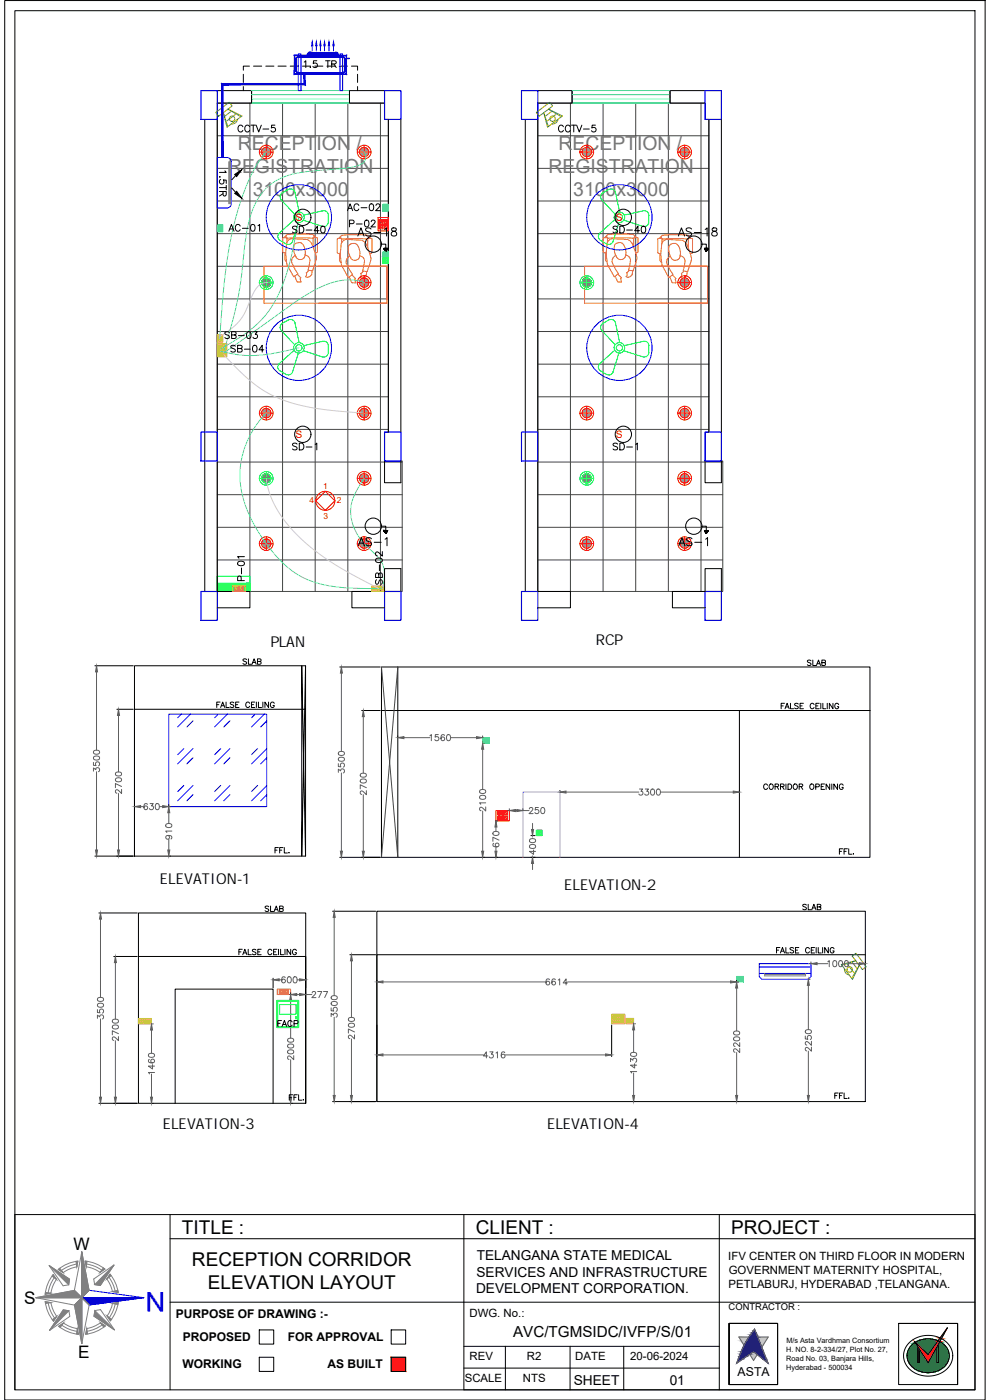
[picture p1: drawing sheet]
<svg xmlns="http://www.w3.org/2000/svg" width="297mm" height="420mm" viewBox="0 0 297 420" stroke-linecap="round" stroke-linejoin="round" font-family="sans-serif">
<defs><g id="words">
<text font-size="8.1" fill="#00f" x="49.5" y="387.7" transform="rotate(-180 49.5 387.7)">N</text>
<g font-size="5.8" fill="#767676">
<text x="71.4" y="44.9">RECEPTION /</text>
<text x="167.6" y="44.9">RECEPTION /</text>
<text x="68.4" y="51.9">REGISTRATION</text>
<text x="164.6" y="51.9">REGISTRATION</text>
<text x="75.8" y="58.9">3100x3000</text>
<text x="172" y="58.9">3100x3000</text>
</g>
<g font-size="5.7">
<text x="106.2" y="72">AS-18</text>
<text x="202.1" y="72">AS-18</text>
<text x="106.2" y="165.1">AS-1</text>
<text x="202.5" y="165.1">AS-1</text>
<text x="54.6" y="370.2">TITLE :</text>
<text x="142.8" y="370.2">CLIENT :</text>
<text x="219.4" y="370.2">PROJECT :</text>
<text x="57.6" y="379.9">RECEPTION CORRIDOR</text>
<text x="62.4" y="386.7">ELEVATION LAYOUT</text>
</g>
<text font-size="5.3" fill="#00f" x="90" y="21.5">1.5 TR</text>
<g font-size="5.3">
<text x="70.2" y="40.9">CCTV-5</text>
<text x="166.5" y="40.9">CCTV-5</text>
<text x="103" y="64.6">AC-02</text>
<text x="67.4" y="70.6">AC-01</text>
<text x="86.4" y="71.3">SD-40</text>
<text x="103.7" y="69.5">P-02</text>
<text x="182.7" y="71.3">SD-40</text>
<text x="68.1" y="106.9">SB-04</text>
<text x="86.4" y="136.2">SD-1</text>
<text x="182.7" y="136.2">SD-1</text>
<text x="115.7" y="176.7" transform="rotate(-90 115.7 176.7)">SB-02</text>
</g>
<g font-size="5.2">
<text x="22" y="375.1">W</text>
<text x="7.3" y="391.4">S</text>
<text x="23.5" y="407.7">E</text>
</g>
<g font-size="4.9">
<text x="66.3" y="102.7">SB-03</text>
<text x="74.1" y="175.3" transform="rotate(-90 74.1 175.3)">P-01</text>
<text x="71.6" y="200.7">SLAB</text>
<text x="240.9" y="201.1">SLAB</text>
<text x="78.3" y="274.8">SLAB</text>
<text x="82.2" y="309.4">FACP</text>
</g>
<text font-size="4.6" x="154" y="401.2">AVC/TGMSIDC/IVFP/S/01</text>
<g font-size="4.5">
<text x="81.2" y="194.2">PLAN</text>
<text x="178.8" y="193.6">RCP</text>
<text x="48" y="265.4">ELEVATION-1</text>
<text x="169.3" y="267.1">ELEVATION-2</text>
<text x="48.8" y="338.8">ELEVATION-3</text>
<text x="164.1" y="338.9">ELEVATION-4</text>
</g>
<g font-size="4.4">
<text x="81.1" y="257.2">FFL.</text>
<text x="250.5" y="257.5">FFL.</text>
<text x="239.5" y="274.1">SLAB</text>
<text x="85.7" y="331.3">FFL.</text>
</g>
<g font-size="4.1">
<text x="143" y="383.1">SERVICES AND INFRASTRUCTURE</text>
<text x="143" y="378.2">TELANGANA STATE MEDICAL</text>
<text x="142.8" y="388.1">DEVELOPMENT CORPORATION.</text>
<text x="172.2" y="415.6">SHEET</text>
<text x="200.9" y="415.6">01</text>
</g>
<text font-size="3.7" x="221.3" y="412.9">ASTA</text>
<g font-size="3.6">
<text x="52.7" y="395.5">PURPOSE OF DRAWING :-</text>
<text x="54.9" y="402.5">PROPOSED</text>
<text x="86.4" y="402.5">FOR APPROVAL</text>
<text x="54.7" y="410.4">WORKING</text>
<text x="98.3" y="410.4">AS BUILT</text>
</g>
<g font-size="3.4">
<text x="218.5" y="378.2">IFV CENTER ON THIRD FLOOR IN MODERN</text>
<text x="218.7" y="382.3">GOVERNMENT MATERNITY HOSPITAL,</text>
<text x="218.6" y="386.4">PETLABURJ, HYDERABAD ,TELANGANA.</text>
<text x="140.9" y="395.3">DWG. No.:</text>
<text x="140.9" y="408.2">REV</text>
<text x="158.1" y="408.2">R2</text>
<text x="172.6" y="408.2">DATE</text>
<text x="189.1" y="408.2">20-06-2024</text>
<text x="139.5" y="414.7">SCALE</text>
<text x="156.9" y="414.7">NTS</text>
</g>
<g font-size="3.3" fill="#dddd6e">
<text x="109.8" y="74.3">AS</text>
<text x="205.9" y="74.3">AS</text>
<text x="109.8" y="159">AS</text>
<text x="205.9" y="159">AS</text>
</g>
<g font-size="3.1" fill="#f00">
<text x="88.6" y="66.4">S</text>
<text x="184.8" y="66.4">S</text>
<text x="88.6" y="131.5">S</text>
<text x="184.8" y="131.5">S</text>
</g>
<text font-size="2.8" x="218.6" y="393.3">CONTRACTOR :</text>
<g font-size="2.5" fill="#f00">
<text x="96.9" y="146.8">1</text>
<text x="92.8" y="151">4</text>
<text x="97.1" y="155.8">3</text>
<text x="101.1" y="151">2</text>
</g>
<g font-size="2.2">
<text x="235.9" y="405.8">H. NO. 8-2-334/27, Plot No. 27,</text>
<text x="235.9" y="403.2">M/s Asta Vardhman Consortium</text>
<text x="235.9" y="408.4">Road No. 03, Banjara Hills,</text>
<text x="235.9" y="411">Hyderabad - 500034</text>
</g>
</g></defs>
<!-- layer: ELE-LIGHTING WIRING -->
<g fill="none" stroke="#454545" stroke-width=".3">
<path d="M65.2 30.9h50.2v4.9h1.1v93.9h-1.1v8.6h5.3v39.2h-55.5zM75 30.9v146.6M84.8 30.9v146.6M94.6 30.9v146.6M104.4 30.9v146.6M114.2 30.9v146.6M161.4 30.9h50.2v4.9h1.1v93.9h-1.1v8.6h5.3v39.2h-55.5zM171.2 30.9v146.6M180.9 30.9v146.6M190.7 30.9v146.6M200.5 30.9v146.6M210.3 30.9v146.6"/>
<path d="M65.2 40.7h51.3M65.2 50.5h51.3M161.4 40.7h51.3M161.4 50.5h51.3M65.2 60.3h51.3M65.2 70.1h51.3M65.2 79.9h51.3M161.4 60.3h51.3M161.4 70.1h51.3M161.4 79.9h51.3M65.2 89.7h51.3M65.2 99.5h51.3"/>
<path d="M161.4 89.7h51.3M161.4 99.5h51.3M65.2 109.3h51.3M65.2 119.1h51.3M161.4 109.3h51.3M161.4 119.1h51.3M65.2 128.9h51.3M65.2 138.7h55.5M161.4 128.9h51.3M161.4 138.7h55.5M65.2 148.5h55.5M65.2 158.3h55.5"/>
<path d="M161.4 148.5h55.5M161.4 158.3h55.5M65.2 168h55.5M161.4 168h55.5"/>
</g>
<!-- layer: FA-FIRE ALARM CONTROL PANEL -->
<g fill="none" stroke="#0f0" stroke-width=".3">
<path d="M65.2 172.9h9.8v4.6h-9.8zM65.2 175.2h.1M65.3 175.2l-.1 .1M65.3 175.2l-.1 .2M65.4 175.2l-.2 .2M65.5 175.2l-.3 .4M65.7 175.2l-.5 .6M65.7 177.5l2.4-2.3-2.2 2.3M65.8 175.2l-.6 .7M65.9 175.2l-.7 .7M66 175.2l-.8 .9M66.2 175.2l-1 1"/>
<path d="M66.3 175.2l-1.1 1.1M66.3 175.2l-1.1 1.2M66.5 175.2l-1.3 1.3M66.5 175.2l-1.3 1.4M66.7 175.2l-1.5 1.5M66.8 175.2l-1.6 1.6M67 175.2l-1.8 1.8M67 177.5l2.3-2.3-2.2 2.3M67.1 175.2l-1.9 2M67.2 175.2l-2 2M67.3 175.2l-2.1 2.1M67.4 175.2l-2.2 2.3 2.3-2.3"/>
<path d="M67.6 175.2l-2.3 2.3M67.8 175.2l-2.4 2.3M67.8 175.2l-2.3 2.3M67.9 175.2l-2.3 2.3M68.3 175.2l-2.4 2.3M68.3 177.5l2.3-2.3-2.2 2.3M68.4 175.2l-2.3 2.3M68.5 175.2l-2.3 2.3M68.6 175.2l-2.4 2.3M68.7 175.2l-2.3 2.3M68.8 175.2l-2.3 2.3M68.9 175.2l-2.3 2.3"/>
<path d="M69 175.2l-2.3 2.3M69.1 175.2l-2.3 2.3M69.2 175.2l-2.3 2.3M69.5 175.2l-2.3 2.3M69.6 177.5l2.3-2.3-2.2 2.3M69.7 175.2l-2.4 2.3M69.7 175.2l-2.2 2.3M69.9 175.2l-2.4 2.3M70 175.2l-2.4 2.3M70.1 175.2l-2.3 2.3M70.2 175.2l-2.4 2.3M70.3 175.2l-2.3 2.3"/>
<path d="M70.4 175.2l-2.3 2.3M70.5 175.2l-2.3 2.3M70.8 175.2l-2.3 2.3M70.9 175.2l-2.3 2.3M71 175.2l-2.3 2.3M71.1 175.2l-2.3 2.3M71.3 175.2l-2.4 2.3M71.3 175.2l-2.3 2.3M71.5 175.2l-2.4 2.3M71.6 175.2l-2.4 2.3M71.6 175.2l-2.2 2.3M71.7 177.5l2.3-2.3-2.2 2.3"/>
<path d="M71.8 175.2l-2.4 2.3M72.1 175.2l-2.4 2.3M72.2 175.2l-2.3 2.3M72.3 175.2l-2.3 2.3M72.4 175.2l-2.3 2.3M72.5 175.2l-2.3 2.3M72.6 175.2l-2.3 2.3M72.7 175.2l-2.3 2.3M72.9 175.2l-2.4 2.3M72.9 175.2l-2.3 2.3M73.1 175.2l-2.4 2.3M73.1 175.2l-2.3 2.3"/>
<path d="M73.2 175.2l-2.3 2.3M73.4 175.2l-2.4 2.3M73.5 175.2l-2.3 2.3M73.6 175.2l-2.3 2.3M73.7 175.2l-2.4 2.3M73.7 175.2l-2.2 2.3M73.9 175.2l-2.4 2.3M74.2 175.2l-2.3 2.3M74.3 175.2l-2.3 2.3M74.4 175.2l-2.3 2.3M74.5 175.2l-2.3 2.3M74.6 175.2l-2.3 2.3"/>
<path d="M74.7 175.2l-2.3 2.3 2.4-2.3M75 175.2l-2.4 2.3M75 177.5h.1M75 175.3l-2.3 2.2M75 175.3l-2.2 2.2M75 175.5l-2.1 2M75 175.6l-1.9 1.9M75 175.7l-1.9 1.8M75 175.8l-1.7 1.7M75 175.9l-1.6 1.6M75 176l-1.6 1.5M75 176.1l-1.4 1.4"/>
<path d="M75 176.2l-1.3 1.3M75 176.4l-1.2 1.1M75 176.4l-1.1 1.1M75 176.6l-1 .9M75 176.6l-.9 .9M75 176.7l-.8 .8M75 176.9l-.7 .6M75 176.9l-.6 .6M75 177.1l-.5 .4M75 177.2l-.3 .3M75 177.3l-.3 .2M75 177.3l-.2 .2"/>
<path d="M75 177.4l-.1 .1"/>
</g>
<path d="M65.2 175v.4l9.8-.4zM65.2 175.4l9.8-.4v.4z" fill="#0f0" stroke="#0f0" stroke-width=".3"/>
<!-- layer: 0 -->
<path d="M1.4 .2h294.2v420h-294.2zM4.5 3.2h288v413.9h-288zM139.2 364.5v52.6h153.3M292.5 364.5h-288v52.6M233.3 397.2h-14.5v18.3h14.5M269.6 397.2h17.7v18.3M218.8 415.4v-18.2h14.5v18.2" fill="none" stroke="#000" stroke-width=".3"/>
<!-- layer: HATCH -->
<path d="M292.5 364.5v52.6" fill="none" stroke="#000" stroke-width=".3"/>
<!-- layer: TITLE -->
<g fill="none" stroke="#808080" stroke-width=".3">
<path d="M14.7 379.8l6.2 4.1-.3 1.7-1.7 .3zM22.9 379.4l-2.7 .8-1.8 1.1M24.5 375.7v13.8v-13.8M25.6 378.5a11 11 0 0 1 5.9 2.4l-1.5 1-2.2-1.2-1.9-.5zM26 379.4l2.7 .7 1.8 1.1M10.8 389.5h13.7l-2.2 2.2 2.2-2.2zM13.6 390.6l1.7 .3 .5 1.9 1.2 2.3-.9 1.4a11 11 0 0 1-2.5-5.9zM14.5 391.1l.8 2.6 1.1 1.8M16 382.5l.9 1.5-.9 1.6-.7 2.5-1.7 .3a11 11 0 0 1 2.4-5.9zM16.3 383.5l-1.1 1.8-.7 2.7M17.6 398l1.5-1 1.6 1 2.5 .7 .3 1.7a11 11 0 0 1-5.9-2.4zM18.6 397.7l1.8 1.1 2.7 .7"/>
<path d="M18.9 381.9l-1.4-.9a11 11 0 0 1 5.9-2.5l-.4 1.7-1.8 .5-2.3 1.2M19 393.1l1.7 .3 .3 1.7-6.1 4.2zM22.3 387.3l2.2 2.2-2.2-2.2M22.3 387.3l-11.5 2.2 11.5 2.2 2.2 11.5 2.3-11.6M26 398.7l2.5-.7 1.6-1 1.5 .9a11 11 0 0 1-5.9 2.5zM26.7 387.2l-2.2-11.5-2.2 11.6M26.7 387.2l-2.2 2.3v13.7v-13.7l2.3 2.1-2.3-2.1zM28.1 383.8l6.1-4.2-4.1 6.2-1.7-.3zM28.5 393.3l1.6-.3 4.3 6.1-6.2-4.1zM30.6 397.6l-1.8 1.1-2.6 .8M32.7 383.4l1.3 2.3 .6 2M33.7 391.2l1.8-.2a10.9 10.9 0 0 1-2.4 5.4l-1-1.5 .9-1.5z"/>
<path d="M34.6 391.1l-.5 1.9-1.3 2.4M35.4 387.8a11 11 0 0 0-2.4-5.4l-1 1.5 1 1.5 .7 2.2 1.7 .2"/>
</g>
<g fill="#808080" stroke="#808080" stroke-width=".3">
<path d="M24.5 375.7l2.2 11.5-2.2 2.3z"/>
<path d="M24.5 389.5v13.7l-2.2-11.5z"/>
<path d="M30.1 397l1.5 .9-.5 .4z"/>
<path d="M28.5 393.3l5.9 5.8-6.2-4.1z"/>
<path d="M32.1 394.9l1.4 1-.4 .5z"/>
<path d="M26 398.7l.3 1.6-.6 .1z"/>
<path d="M23.2 398.7l.3 1.7h-.6z"/>
<path d="M15.7 396l1.3-.9-.9 1.4z"/>
<path d="M17.6 398l1.4-1-.9 1.4z"/>
<path d="M19 393.1l1.7 .3-5.8 5.9z"/>
<path d="M10.8 389.5l11.5-2.2 2.2 2.2z"/>
<path d="M13.6 390.6l1.7 .3-1.6 .3z"/>
<path d="M13.6 387.9l1.7 .2-1.7 .3z"/>
<path d="M34.2 379.6l-4.1 6.2-1.7-.3z"/>
<path d="M31 380.5l.5 .4-1.5 1z"/>
<path d="M33 382.4l.4 .5-1.4 1z"/>
<path d="M25.5 378.5h.6l-.2 1.7z"/>
<path d="M14.7 379.8l6.2 4.1-.3 1.7z"/>
<path d="M22.8 378.6l.6-.1-.4 1.7z"/>
<path d="M16 382.5l.9 1.5-1.3-1z"/>
<path d="M17.5 381l.4-.4 1 1.3z"/>
<path d="M33.7 387.6l1.6-.3 .1 .5z"/>
<path d="M33.7 391.2l1.8-.2-.1 .5z"/>
</g>
<path d="M26.7 387.2l16.5 2.3-16.4 2.1" fill="none" stroke="#00f" stroke-width=".3"/>
<path d="M24.5 389.5h18.7l-16.4 2.1z" fill="#00f" stroke="#00f" stroke-width=".3"/>
<!-- layer: MEP_HVAC_TEXT -->
<g fill="none" stroke="#000" stroke-width=".3">
<path d="M65.8 53.1h.2zM65.8 57.5h2.1l-.2 1.2-.4 .1-.3-.2-.1-1.1M65.8 56.3h2.1M66.2 53.9a.72 .72 0 0 0-.3 1 .72 .72 0 0 0 1.1 .2 .72 .72 0 0 0 0-1.1l.9 .1v.9M66.9 58.2l-1.1 .6M67.5 51.3l.4 .4h-2.1M67.9 55.6v1.4M51 371.8h241.5M51 364.5v52.6M215.8 364.5v52.6M51 390.8h88.2M139.1 390.8h153.4"/>
<path d="M139.2 404.1h76.6M139.2 410.6h76.6M151.6 404.1v13M171 404.1v13M187.1 404.1v13"/>
</g>
<!-- layer: 0.0 -->
<path d="M77.8 399.1h4.3v4.3h-4.3zM117.4 399.1h4.3v4.3h-4.3zM218.8 397.2h14.5v18.3h-14.5zM233.3 397.2h-14.5v18.3M269.6 397.2h17.7v18.3h-17.7zM77.8 407.3h4.3v4.3h-4.3zM117.4 407.3h4.3v4.3h-4.3zM272.7 403l1.9-1.3 2.7-.9 2.6 .1 2.4 .8 2 1.5 1.2 1.8 .4 2.2-.6 2.1-.8 1.1-1 1-2.6 1.3-3.1 .3-3-.8-1.3-.8-1.1-1-.7-1.1-.5-1.3-.1-1.4 .2-1.3 .6-1.3zM273.4 403.9a7.1 7.1 0 0 1 11.1 1.4 4.9 4.9 0 0 1-4 6.4 6.6 6.6 0 0 1-8.3-4 4.3 4.3 0 0 1 1.2-3.8zM274.4 402.6l4.1 3.9 5.8-8-5.8 10.5zM275.3 404.1v4.9h.6v-4.1M281.6 403.3v5.7h-.5v-4.8" fill="none" stroke="#000" stroke-width=".3"/>
<!-- layer: MEP_HVAC_TEXT -->
<path d="M117.4 407.3l4.3 4.3v-4.3zM117.4 407.3l4.3 4.3h-4.3z" fill="#f00" stroke="#f00" stroke-width=".3"/>
<!-- layer: 0.0 -->
<g fill="#000" stroke="#000" stroke-width=".3">
<path d="M281.6 403.3v.8h-.4z"/>
<path d="M275.3 404.2l.6 .7zM275.3 404.2l.6 .7h-.6z"/>
<path d="M275.3 404.9l.6 4.1v-4.1zM275.3 404.9l.6 4.1h-.6z"/>
<path d="M281.2 404.1l.4 .1zM281.2 404.1l.4 .1z"/>
<path d="M281.1 404.2l.5 4.8v-4.8zM281.1 404.2l.5 4.8h-.5z"/>
</g>
<g fill="#139b48" stroke="#139b48" stroke-width=".3">
<path d="M278.3 401.8h.4z"/>
<path d="M278.2 411.9h.6z"/>
<path d="M278.3 401.8h.5zM278.1 401.8h.7z"/>
<path d="M278.1 401.8h.9zM278 401.8h1z"/>
<path d="M278 401.8h1.1zM277.8 401.8h1.3z"/>
<path d="M277.8 401.8l1.5 .1zM277.7 401.9h1.6z"/>
<path d="M277.7 401.9h1.7zM277.5 401.9h1.9z"/>
<path d="M277.5 401.9h2zM277.4 401.9h2.1z"/>
<path d="M277.4 401.9h2.3zM277.2 401.9h2.5z"/>
<path d="M277.2 401.9h2.6zM277.2 401.9h2.6z"/>
<path d="M277.2 401.9l2.8 .1zM277 402h3z"/>
<path d="M277 402h3.1zM276.9 402h3.2z"/>
<path d="M276.9 402h3.4zM276.7 402h3.6z"/>
<path d="M276.7 402l3.7 .1zM276.6 402.1h3.8z"/>
<path d="M276.6 402.1h3.9zM276.4 402.1h4.1z"/>
<path d="M276.4 402.1h4.2zM276.3 402.1h4.3z"/>
<path d="M276.3 402.1l4.5 .1zM276.1 402.2h4.7z"/>
<path d="M276.1 402.2h4.8zM276.1 402.2h4.8z"/>
<path d="M276.1 402.2l5 .1zM275.9 402.3h5.2z"/>
<path d="M275.9 402.3h5.3zM275.8 402.3h5.4z"/>
<path d="M275.8 402.3l5.5 .1zM275.6 402.4h5.7z"/>
<path d="M275.6 402.4h5.8zM275.5 402.4h5.9z"/>
<path d="M275.5 402.4h5.9zM275.4 402.5h6z"/>
<path d="M275.4 402.5h6zM275.1 402.6h6.2z"/>
<path d="M275.1 402.6h6.2zM274.9 402.7h6.3z"/>
<path d="M281.9 402.7l.3 .1zM281.9 402.7l.3 .1z"/>
<path d="M274.9 402.7h6.3zM274.6 402.9h6.5z"/>
<path d="M281.9 402.8l.5 .1zM281.9 402.8l.5 .1h-.6z"/>
<path d="M274.5 402.9l.2 .1zM274.3 403h.4z"/>
<path d="M281.8 402.9l.9 .2zM281.8 402.9l.9 .2h-1z"/>
<path d="M274.3 403l.5 .2zM274.1 403.2l.2-.2 .5 .2z"/>
<path d="M281.7 403.1l1.2 .1zM281.7 403.1l1.2 .1h-1.3z"/>
<path d="M281.6 403.2l1.3 .1zM281.6 403.2l1.3 .1z"/>
<path d="M274.1 403.2l.8 .2zM273.9 403.4l.2-.2 .8 .2z"/>
<path d="M281.6 403.3l1.5 .1zM281.6 403.3l1.5 .1z"/>
<path d="M273.9 403.4l1.1 .1-.1-.1zM273.7 403.5l.2-.1 1.1 .1z"/>
<path d="M281.6 403.4l1.7 .2zM281.6 403.4l1.7 .2h-1.7z"/>
<path d="M273.7 403.5l1.4 .2-.1-.2zM273.5 403.7l.2-.2 1.4 .2z"/>
<path d="M281.6 403.6l1.8 .1-.1-.1zM281.6 403.6l1.8 .1h-1.8z"/>
<path d="M273.5 403.7l1.7 .2-.1-.2zM273.5 403.7l1.7 .2h-1.8z"/>
<path d="M281.6 403.7l2 .2-.2-.2zM281.6 403.7l2 .2h-2z"/>
<path d="M273.4 403.9l1.9 .2-.1-.2zM273.4 403.9l1.9 .2h-2.1z"/>
<path d="M273.2 404.1h2.1zM273.2 404.1h2.1z"/>
<path d="M281.6 403.9l2.2 .2-.2-.2zM281.6 403.9l2.2 .2h-2.2z"/>
<path d="M273.2 404.1l2.1 .2v-.2zM273.2 404.1l2.1 .2h-2.3z"/>
<path d="M281.6 404.1l2.3 .2-.1-.2zM281.6 404.1l2.3 .2h-2.3z"/>
<path d="M273 404.3l2.3 .2v-.2zM273 404.3l2.3 .2h-2.4z"/>
<path d="M281.6 404.3l2.5 .2-.2-.2zM281.6 404.3l2.5 .2h-2.5z"/>
<path d="M272.9 404.5l2.4 .2v-.2zM272.9 404.5l2.4 .2h-2.5z"/>
<path d="M281.6 404.5l2.6 .2-.1-.2zM281.6 404.5l2.6 .2h-2.6z"/>
<path d="M272.8 404.7l2.5 .2v-.2zM272.8 404.7l2.5 .2h-2.6z"/>
<path d="M281.6 404.7l2.7 .2-.1-.2zM281.6 404.7l2.7 .2h-2.7z"/>
<path d="M272.7 404.9l2.6 .2v-.2zM272.7 404.9l2.6 .2h-2.8z"/>
<path d="M281.6 404.9l2.8 .3-.1-.3zM281.6 404.9l2.8 .3h-2.8z"/>
<path d="M272.5 405.1l2.8 .2v-.2zM272.5 405.1l2.8 .2h-2.8z"/>
<path d="M281.6 405.2l2.9 .2-.1-.2zM281.6 405.2l2.9 .2h-2.9z"/>
<path d="M272.5 405.3l2.8 .3v-.3zM272.5 405.3l2.8 .3h-2.9z"/>
<path d="M281.6 405.4l3 .2-.1-.2zM281.6 405.4l3 .2h-3z"/>
<path d="M272.4 405.6l2.9 .2v-.2zM272.4 405.6l2.9 .2h-3z"/>
<path d="M281.6 405.6l3.1 .2-.1-.2zM281.6 405.6l3.1 .2h-3.1z"/>
<path d="M272.3 405.8l3 .2v-.2zM272.3 405.8l3 .2h-3.1z"/>
<path d="M281.6 405.8l3.1 .3v-.3zM281.6 405.8l3.1 .3h-3.1z"/>
<path d="M272.2 406l3.1 .2v-.2zM272.2 406l3.1 .2h-3.1z"/>
<path d="M281.6 406.1l3.2 .2-.1-.2zM281.6 406.1l3.2 .2h-3.2z"/>
<path d="M272.2 406.2l3.1 .3v-.3zM272.2 406.2l3.1 .3h-3.1z"/>
<path d="M281.6 406.3l3.2 .2v-.2zM281.6 406.3l3.2 .2h-3.2z"/>
<path d="M274.6 402.9l3.9 3.6 2.6-3.6zM274.6 402.9l3.9 3.6z"/>
<path d="M272.2 406.5l3.1 .2v-.2zM272.2 406.5l3.1 .2h-3.1z"/>
<path d="M281.6 406.5l3.2 .2v-.2zM281.6 406.5l3.2 .2h-3.2z"/>
<path d="M272.2 406.7l3.1 .2v-.2zM272.2 406.7l3.1 .2h-3.1z"/>
<path d="M281.6 406.7l3.2 .3v-.3zM281.6 406.7l3.2 .3h-3.2z"/>
<path d="M272.2 406.9l3.1 .3v-.3zM272.2 406.9l3.1 .3h-3.1z"/>
<path d="M281.6 407l3.2 .2v-.2zM281.6 407l3.2 .2h-3.2z"/>
<path d="M272.2 407.2l3.1 .2v-.2zM272.2 407.2l3.1 .2h-3.1z"/>
<path d="M281.6 407.2l3.2 .2v-.2zM281.6 407.2l3.2 .2h-3.2z"/>
<path d="M272.2 407.4l3.1 .2v-.2zM272.2 407.4l3.1 .2h-3.1z"/>
<path d="M281.6 407.4l3.1 .3 .1-.3zM281.6 407.4l3.1 .3h-3.1z"/>
<path d="M272.2 407.6l3.1 .3v-.3zM272.2 407.6l3.1 .3h-3z"/>
<path d="M281.6 407.7l3.1 .2v-.2zM281.6 407.7l3.1 .2h-3.1z"/>
<path d="M272.3 407.9l3 .2v-.2zM272.3 407.9l3 .2h-3z"/>
<path d="M281.6 407.9l3 .2 .1-.2zM281.6 407.9l3 .2h-3z"/>
<path d="M272.3 408.1l3 .2v-.2zM272.3 408.1l3 .2h-2.9z"/>
<path d="M281.6 408.1l2.9 .2 .1-.2zM281.6 408.1l2.9 .2h-2.9z"/>
<path d="M272.4 408.3l2.9 .2v-.2zM272.4 408.3l2.9 .2h-2.8z"/>
<path d="M281.6 408.3l2.8 .3 .1-.3zM281.6 408.3l2.8 .3h-2.8z"/>
<path d="M272.5 408.5l2.8 .2v-.2zM272.5 408.5l2.8 .2h-2.7z"/>
<path d="M281.6 408.6l2.7 .2 .1-.2zM281.6 408.6l2.7 .2h-2.7z"/>
<path d="M281.1 404.3v4.7zM281.1 404.3v4.7h-2.6z"/>
<path d="M275.9 404.9l2.6 4.1zM275.9 404.9l2.6 4.1h-2.6z"/>
<path d="M272.6 408.7l2.7 .3v-.3zM272.6 408.7l2.7 .3h-2.6z"/>
<path d="M281.6 408.8l2.6 .2 .1-.2zM281.6 408.8l2.6 .2h-2.6z"/>
<path d="M278.5 409h2.6zM278.5 409h2.6z"/>
<path d="M275.9 409h2.6zM275.9 409h2.6z"/>
<path d="M272.7 409h2.6zM272.7 409h2.6z"/>
<path d="M272.7 409h11.5zM272.7 409h11.5z"/>
<path d="M272.7 409l11.4 .2 .1-.2zM272.7 409l11.4 .2h-11.3z"/>
<path d="M272.8 409.2h11.3zM272.8 409.2h11.3z"/>
<path d="M272.9 409.2l11.1 .2 .1-.2zM272.9 409.2l11.1 .2h-11z"/>
<path d="M273 409.4h11zM273 409.4h11z"/>
<path d="M273 409.4l10.8 .2 .2-.2zM273 409.4l10.8 .2h-10.7z"/>
<path d="M273.1 409.6h10.7zM273.1 409.6h10.7z"/>
<path d="M273.2 409.6l10.5 .2 .1-.2zM273.2 409.6l10.5 .2h-10.4z"/>
<path d="M273.3 409.8h10.4zM273.3 409.8h10.4z"/>
<path d="M273.3 409.8l10.2 .2 .2-.2zM273.3 409.8l10.2 .2h-10z"/>
<path d="M273.5 410h10zM273.5 410h10z"/>
<path d="M273.5 410h10zM273.5 410l9.8 .1z"/>
<path d="M273.6 410.1h9.7zM273.6 410.1l9.7 .1z"/>
<path d="M273.7 410.2h9.6zM273.7 410.2l9.4 .1z"/>
<path d="M273.8 410.3h9.3zM273.8 410.3h9.3z"/>
<path d="M273.9 410.3h9.2zM273.9 410.3l9 .2z"/>
<path d="M274 410.5h8.9zM274 410.5h8.9z"/>
<path d="M274.1 410.5h8.8zM274.1 410.5l8.6 .1z"/>
<path d="M274.2 410.6h8.5zM274.2 410.6l8.5 .1z"/>
<path d="M274.3 410.7h8.4zM274.3 410.7l8.2 .1z"/>
<path d="M274.5 410.8h8zM274.5 410.8h8z"/>
<path d="M274.5 410.8h8zM274.5 410.8l7.8 .1z"/>
<path d="M274.7 410.9h7.6zM274.7 410.9l7.5 .1z"/>
<path d="M274.7 411h7.5zM274.7 411l7.3 .1z"/>
<path d="M274.9 411.1h7.1zM274.9 411.1h7.1z"/>
<path d="M275 411.1h7zM275 411.1l6.8 .1z"/>
<path d="M275.2 411.2h6.6zM275.2 411.2h6.6z"/>
<path d="M275.2 411.2h6.6zM275.2 411.2l6.4 .1z"/>
<path d="M275.4 411.3h6.2zM275.4 411.3h6.1z"/>
<path d="M275.5 411.3h6zM275.5 411.3l5.8 .1z"/>
<path d="M275.7 411.4h5.6zM275.7 411.4h5.6z"/>
<path d="M275.7 411.4h5.6zM275.7 411.4l5.3 .1z"/>
<path d="M275.9 411.5h5.1zM275.9 411.5h5.1z"/>
<path d="M276 411.5h5zM276 411.5l4.8 .1z"/>
<path d="M276.2 411.6h4.6zM276.2 411.6h4.5z"/>
<path d="M276.2 411.6h4.5zM276.2 411.6l4.3 .1z"/>
<path d="M276.5 411.7h4zM276.5 411.7h4z"/>
<path d="M276.5 411.7h4zM276.5 411.7h3.7z"/>
<path d="M276.7 411.7h3.5zM276.7 411.7l3.5 .1z"/>
<path d="M276.8 411.8h3.4zM276.8 411.8h3.1z"/>
<path d="M277 411.8h2.9zM277 411.8h2.9z"/>
<path d="M277.1 411.8h2.8zM277.1 411.8l2.6 .1z"/>
<path d="M277.3 411.9h2.4zM277.3 411.9h2.3z"/>
<path d="M277.4 411.9h2.2zM277.4 411.9h2z"/>
<path d="M277.6 411.9h1.8zM277.6 411.9h1.7z"/>
<path d="M277.6 411.9h1.7zM277.6 411.9h1.5z"/>
<path d="M277.9 411.9h1.2zM277.9 411.9h1.1z"/>
<path d="M277.9 411.9h1.1zM277.9 411.9h.9z"/>
<path d="M278.2 411.9h.5zM278.3 411.9h.4z"/>
</g>
<g fill="#ed1f24" stroke="#ed1f24" stroke-width=".3">
<path d="M284.3 398.5l-1.7 3h-.5z"/>
<path d="M282.1 401.5h.5z"/>
<path d="M281.4 402.4l.2 .1z"/>
<path d="M281.6 402.5h.5z"/>
<path d="M282.1 401.5l.4 .1zM282.3 401.6h.2z"/>
<path d="M282.1 401.5l.2 .1zM282.1 401.5l.2 .1z"/>
<path d="M282 401.6l.5 .1zM282 401.6l.5 .1z"/>
<path d="M281.9 401.7l.2 .7 .4-.7zM281.9 401.7l.2 .7h-.7z"/>
<path d="M281.4 402.4h.7zM281.4 402.4l.7 .1z"/>
<path d="M281.6 402.5l.4 .1zM281.8 402.6h.2z"/>
<path d="M281.4 402.5l.4 .1zM281.4 402.5l.4 .1z"/>
<path d="M281.3 402.6l.7 .1zM281.3 402.6l.7 .1z"/>
<path d="M281.3 402.7l.5 .2 .2-.2zM281.3 402.7l.5 .2h-.7z"/>
<path d="M281.1 402.9l-1.3 3.6 2-3.6zM281.1 402.9l-1.3 3.6h-1.3z"/>
<path d="M274.6 402.9l3.9 3.6zM274.6 402.9l3.9 3.6h-1.6z"/>
<path d="M276.9 406.5l1.6 2.5zM276.9 406.5h2.9l-1.3 2.5z"/>
</g>
<!-- layer: 0 -->
<path d="M274.4 402.6l.2 .3z" fill="#ed1f24" stroke="#ed1f24" stroke-width=".3"/>
<g fill="#c7c8ca" stroke="#c7c8ca" stroke-width=".3">
<path d="M222.8 403h.8l-.2 .4z"/>
<path d="M227.3 401.3h3.2l-1.5 2.4z"/>
<path d="M224.9 406.4l1.2-.7 1 .7z"/>
<path d="M224.9 406.4l2.3 .1z"/>
<path d="M221.7 401.3l3 .2 .3-.2zM221.7 401.3l3 .2h-2.8z"/>
<path d="M221.9 401.5l2.6 .3 .2-.3zM221.9 401.5l2.6 .3h-2.4z"/>
<path d="M222.1 401.8l2.2 .3 .2-.3zM222.1 401.8l2.2 .3h-2.1z"/>
<path d="M222.2 402.1l1.8 .3 .3-.3zM222.2 402.1l1.8 .3h-1.6z"/>
<path d="M222.4 402.4l1.4 .3 .2-.3zM222.4 402.4l1.4 .3h-1.2z"/>
<path d="M222.6 402.7l1 .3 .2-.3zM222.6 402.7l1 .3h-.8z"/>
<path d="M222.8 403l.2 .4h.4zM223 403.4h.4l-.2 .3z"/>
<path d="M227.3 401.3l1 2.4h.7zM228.3 403.7h.7l-.4 .6z"/>
<path d="M224.9 406.4l2.3 .1zM225 406.5h2.2l-1.1 1.8z"/>
</g>
<path d="M226.4 398.9l4.1 10.3-4.4-3.5-5.1 3.5 2.4-5.8zM224.9 406.4l1.2 1.9 1.1-1.8M225.1 401.3h-3.4l1.5 2.4M227.3 401.3h3.2l-1.9 3" fill="none" stroke="#636466" stroke-width=".3"/>
<g fill="#293189" stroke="#293189" stroke-width=".3">
<path d="M226.4 398.9l.2 .6h-.6z"/>
<path d="M221.5 407.8h1.5l-2 1.4z"/>
<path d="M226.1 405.7h3l.8 2.1z"/>
<path d="M226 399.5l.9 .6-.3-.6zM226 399.5l.9 .6h-1.4z"/>
<path d="M225.5 400.1l1.6 .6-.2-.6zM225.5 400.1l1.6 .6h-2z"/>
<path d="M225.1 400.7l2.2 .6-.2-.6zM225.1 400.7l2.2 .6h-2.6z"/>
<path d="M224.7 401.3l2.8 .3-.2-.3zM224.7 401.3l2.8 .3h-3z"/>
<path d="M224.5 401.6l3.1 .3-.1-.3zM224.5 401.6l3.1 .3h-3.3z"/>
<path d="M224.3 401.9l3.4 .3-.1-.3zM224.3 401.9l3.4 .3h-3.6z"/>
<path d="M224.1 402.2l3.7 .3-.1-.3zM224.1 402.2l3.7 .3h-3.9z"/>
<path d="M223.9 402.5l4.1 .3-.2-.3zM223.9 402.5l4.1 .3h-4.2z"/>
<path d="M223.8 402.8l4.3 .3-.1-.3zM223.8 402.8l4.3 .3h-4.5z"/>
<path d="M223.6 403.1l4.6 .3-.1-.3zM223.6 403.1l4.6 .3h-4.8z"/>
<path d="M223.4 403.4l4.9 .4-.1-.4zM223.4 403.4l4.9 .4h-5.1z"/>
<path d="M223.2 403.8l5.3 .3-.2-.3zM223.2 403.8l5.3 .3h-5.4z"/>
<path d="M223.1 404.1l5.5 .3-.1-.3zM223.1 404.1l5.5 .3h-5.7z"/>
<path d="M222.9 404.4l5.8 .3-.1-.3zM222.9 404.4l5.8 .3h-5.9z"/>
<path d="M222.8 404.7l6.1 .4-.2-.4zM222.8 404.7l6.1 .4h-6.3z"/>
<path d="M222.6 405.1l6.4 .3-.1-.3zM222.6 405.1l6.4 .3h-6.5z"/>
<path d="M222.5 405.4l6.6 .3-.1-.3zM222.5 405.4l6.6 .3h-6.7z"/>
<path d="M222.4 405.7h3.7zM222.4 405.7h3.6z"/>
<path d="M222.3 405.7l2.7 .7 1-.7zM222.3 405.7l2.7 .7h-3z"/>
<path d="M222 406.4l2 .7 1-.7zM222 406.4l2 .7h-2.2z"/>
<path d="M226.1 405.7l2.7 2.1h1.1zM228.8 407.8h1.1l.6 1.4z"/>
<path d="M221.8 407.1l1.2 .7 1-.7zM221.8 407.1l1.2 .7h-1.5z"/>
</g>
<!-- layer: walls -->
<path d="M61.4 35.8v141.7M65.2 27.2h10.3v3.7h-10.3M65.2 35.8v141.7M115.4 27.2h-10.5v3.7h10.5M116.5 35.8v93.9M120.3 35.8v93.9M157.6 35.8v141.7M161.4 27.2h10.3v3.7h-10.3M161.4 35.8v141.7M211.6 27.2h-10.6v3.7h10.6M212.7 35.8v93.9M216.4 35.8v93.9" fill="none" stroke="#000" stroke-width=".3"/>
<!-- layer: Window -->
<path d="M75.5 30.9h29.4M75.5 29.7h29.4M75.5 27.2h29.4M75.5 28.4h29.4M171.7 30.9h29.3M171.7 29.7h29.3M171.7 27.2h29.3M171.7 28.4h29.3" fill="none" stroke="#0ff" stroke-width=".3"/>
<!-- layer: wall -->
<path d="M75.5 27.2v3.7M104.9 27.2v3.7M171.7 27.2v3.7M201 27.2v3.7M120.3 138.3v6.6M216.4 138.3v6.6M65.2 177.5h9.8v4.9h-9.8M115.4 177.5h-9.8v4.9h9.8M120.3 170.7v6.8M161.4 177.5h9.8v4.9h-9.8M211.6 177.5h-9.8v4.9h9.8M216.4 170.7v6.8" fill="none" stroke="#000" stroke-width=".3"/>
<!-- layer: Lines -->
<path d="M74.8 19.8h-1.8v1.3M76.1 19.8h2.4M79.7 19.8h2.5M83.4 19.8h2.5M87.1 19.8h2.4M101.8 19.8h2.4M105.4 19.8h1.9v1.3M73 22.3v2.4M73 26v1.2M107.3 22.3v2.4M107.3 26v1.2" fill="none" stroke="#000" stroke-width=".3"/>
<!-- layer: col -->
<path d="M60.3 27.2h4.9v8.6h-4.9zM115.4 27.2h4.9v8.6h-4.9zM156.5 27.2h4.9v8.6h-4.9zM211.6 27.2h4.8v8.6h-4.8zM60.3 129.7h4.9v8.6h-4.9zM115.4 129.7h4.9v8.6h-4.9zM156.5 129.7h4.9v8.6h-4.9zM211.6 129.7h4.8v8.6h-4.8zM60.3 177.5h4.9v8.7h-4.9zM115.4 177.5h4.9v8.7h-4.9zM156.5 177.5h4.9v8.7h-4.9zM211.6 177.5h4.8v8.7h-4.8z" fill="none" stroke="#00f" stroke-width=".35"/>
<!-- layer: furniture -->
<g fill="none" stroke="#ff7f00" stroke-width=".3">
<path d="M84.8 71.5v4l.2 .3 .7 .1M85.5 75.9v2.2l.5 .5M85.7 76l.5 3.5M86 73l-.3 3M88.6 76.7l-.9 .8-.2 1 1 2.4 .9 1.3-1.3 .9-2-3.6M88.8 73a3.1 3.1 0 0 0 0 4.2 1.53 1.53 0 0 0 2 .5 1.53 1.53 0 0 0 .8-1.8l-.5-2.1M90.1 72.8l.6 .4 .4 .6M91.5 76.5l1.3 .8 .2 .9M93.5 73l.7 1.7a5.3 5.3 0 0 1 0 5.4l-.4 1.2-1.4-.2 .6-2.9M94 71.6v2.6M95.2 71.5v4l-.1 .3-.6 .1M95.5 79.9h20.6v11.1h-20.6"/>
<path d="M101.8 71.4v.1M101.9 76.1v2.2l.5 .5M102.2 71.1l-.4 .3M102.5 73l-.1-1.3-1.1-.1-.1 4.2 .1 .2 .8 .1M102.8 70.6a.57 .57 0 0 0-.6 .6 .57 .57 0 0 0 .6 .5l4-.1 3.2 .1M105.2 73.3a2.13 2.13 0 0 0-.6 2.6l.2 .5M106.5 73a3.4 3.4 0 0 1 .8 4.9l-1.3 .2a2.11 2.11 0 0 1-1.3-1.7M109.8 73.3l-.5-.7-.7-.5-4.6-.2-1.2 .5-.4 1a14.4 14.4 0 0 0 .1 6.2l2 3.7 1.3-.9-.9-1.3-1-2.3 .1-1 1-.9M109.9 73.2l.6 1.7a5.3 5.3 0 0 1 0 5.5l-.4 1.1-1.3-.2 .1-.4a4.6 4.6 0 0 0 .3-3.3l-1.3-.9M110.3 71.9v2.5M111.6 71.8v4l-.1 .2-.6 .1M181 71.5v4l.1 .3 .8 .1"/>
<path d="M181.7 75.9v2.2l.5 .5M182.2 73v.1a14.6 14.6 0 0 0 .1 6.2l2 3.8 1.3-.9-.9-1.3-1-2.4 .1-1 1-.8M185 73a3.1 3.1 0 0 0 0 4.2 1.53 1.53 0 0 0 1.9 .5 1.53 1.53 0 0 0 .9-1.8M186.3 72.8l.6 .4 .4 .6M187.3 73.8l.5 2.1M187.7 76.5l1.1 .6M189.7 73l.6 1.7a5.3 5.3 0 0 1 0 5.4l-.4 1.2-1.3-.2 .1-.4a4.6 4.6 0 0 0 .3-3.4l-.2-.2M190.1 71.6v2.6M191.4 71.5v4l-.1 .3-.6 .1M191.7 79.9h20.6v11.1h-20.6M198 76.1l.1 2.2 .4 .5M198.4 71.1l-.4 .2v.2"/>
<path d="M198.6 73v-1.3l-1.2-.1v4.2l.1 .2 .8 .1M200.2 71.9l-1.2 .5-.5 1a14.4 14.4 0 0 0 .1 6.2l2.1 3.7 1.2-.9-1.8-3.3 .2-1.5M201.2 76.9l-.9 .7M202.7 73a3.4 3.4 0 0 1 .7 4.9l-.9 .2a2.86 2.86 0 0 1-1.8-3.1l.1-1.2 .5-.5M204.1 76.7a1.99 1.99 0 0 1 1.3 3l-.4 1.6 1.3 .2M206 73.2l.7 1.7a5.3 5.3 0 0 1 0 5.5l-.4 1.1M206.2 70.6l-5.6-.1a2.48 2.48 0 0 0-2.1 .4 .56 .56 0 0 0 .4 .8l4.1-.1 3.2 .1M206.5 71.9v2.5M207.8 71.8v4l-.2 .2-.5 .1M88.4 82.9l.9 1.7h1l-.2-.8 .1-.5M89.2 82.3l1 1M92.6 81.1l-.2 .3a.64 .64 0 0 0-.4 1l-.3 .7 .5 .1 .8-.2"/>
<path d="M93.7 81.3l-.2 1.1-.5 .6M105.6 82.5l1 1.1-.2 .4 .2 .9-1-.1-.8-1.7M108.1 83.3l.6 .1M109 81.3l-.2 .3a.64 .64 0 0 0-.4 1.1l-.3 .6M110 81.5l-.1 1.1-.6 .6-.6 .2M116.1 89.7v-9.8h-36.9v11.1h36.9M184.6 82.9l.9 1.7h1l-.3-.8 .2-.5M185.4 82.3l1 1M188.7 81.1l-.1 .3a.64 .64 0 0 0-.4 1l-.3 .6 .4 .2M189.8 81.3l-.2 1.2-.5 .5-.8 .2M201 83.1l.9 1.8h.9l-.1-1.2M201.8 82.5l.9 1.2"/>
<path d="M205.1 81.3l-.1 .3a.64 .64 0 0 0-.4 1.1l-.4 .5 .7 .2M206.2 81.5l-.2 1.2-.5 .5-.6 .2M212.3 89.7v-9.8h-36.9v11.1h36.9"/>
</g>
<!-- layer: ELE-1200MM CEILINGFAN -->
<g fill="none" stroke="#0f0" stroke-width=".3">
<path d="M84.7 57.9l1.8-1a1.37 1.37 0 0 1 2 .9l1.3 5.8M84.7 57.9a1.37 1.37 0 0 0-.3 2.1l4 4.3M180.9 57.9l1.8-1a1.37 1.37 0 0 1 2 .9l1.2 5.8M180.9 57.9a1.37 1.37 0 0 0-.3 2.1l4 4.3M88.3 65.9l-4.5 4a1.37 1.37 0 0 0 .2 2.3l1.8 1a1.37 1.37 0 0 0 2-.8M91.1 64.6l5.7-1.3a1.37 1.37 0 0 1 1.7 1.3v2M184.4 65.9l-4.4 4a1.37 1.37 0 0 0 .2 2.3l1.8 1a1.37 1.37 0 0 0 2-.8M187.3 64.6l5.7-1.3a1.37 1.37 0 0 1 1.7 1.3v2M88.3 105.1l-4.5 4a1.37 1.37 0 0 0 .2 2.2l1.8 1a1.37 1.37 0 0 0 2-.7l1.7-5.6M89.8 102.8l-1.3-5.8a1.37 1.37 0 0 0-2-1l-1.8 1a1.37 1.37 0 0 0-.3 2.2l4 4.3M91.1 103.7l5.7-1.3a1.37 1.37 0 0 1 1.7 1.4v2a1.37 1.37 0 0 1-1.8 1.3l-5.7-1.8M184.4 105.1l-4.4 4a1.37 1.37 0 0 0 .2 2.2l1.8 1a1.37 1.37 0 0 0 2-.7"/>
<path d="M185.7 106l-1.7 5.6M185.9 102.8l-1.2-5.8a1.37 1.37 0 0 0-2-1l-1.8 1a1.37 1.37 0 0 0-.3 2.2l4 4.3M187.3 103.7l5.7-1.3a1.37 1.37 0 0 1 1.7 1.4v2a1.37 1.37 0 0 1-1.8 1.3l-5.7-1.8"/>
<circle cx="89.7" cy="65.2" r=".94"/>
<circle cx="89.7" cy="65.2" r="1.58"/>
<circle cx="185.8" cy="65.2" r=".94"/>
<circle cx="185.8" cy="65.2" r="1.58"/>
<circle cx="89.7" cy="104.4" r=".94"/>
<circle cx="89.7" cy="104.4" r="1.58"/>
<circle cx="185.8" cy="104.4" r=".94"/>
<circle cx="185.8" cy="104.4" r="1.58"/>
</g>
<g fill="none" stroke="#00f" stroke-width=".3">
<circle cx="89.7" cy="65.2" r="9.8"/>
<circle cx="185.8" cy="65.2" r="9.8"/>
<circle cx="89.7" cy="104.4" r="9.8"/>
<circle cx="185.8" cy="104.4" r="9.8"/>
</g>
<!-- layer: ELE-12W LED -->
<g fill="none" stroke="#f00" stroke-width=".3">
<path d="M77.8 45.6h4.1M79.9 43.6v4.1M107.2 45.6h4.1M109.3 43.6v4.1M174 45.6h4.1M176.1 43.6v4.1M203.4 45.6h4.1M205.4 43.6v4.1M107.2 84.8h4.1M109.3 82.7v4.2M203.4 84.8h4.1M205.4 82.7v4.2"/>
<path d="M77.8 124h4.1M79.9 121.9v4.1M107.2 124h4.1M109.3 121.9v4.1M174 124h4.1M176.1 121.9v4.1M203.4 124h4.1M205.4 121.9v4.1M107.2 143.6h4.1M109.3 141.5v4.1M203.4 143.6h4.1M205.4 141.5v4.1"/>
<path d="M77.8 163.1h4.1M79.9 161.1v4.1M174 163.1h4.1M176.1 161.1v4.1"/>
<circle cx="79.9" cy="45.6" r="1.4"/>
<circle cx="79.9" cy="45.6" r="2.06"/>
<circle cx="109.3" cy="45.6" r="1.4"/>
<circle cx="109.3" cy="45.6" r="2.06"/>
<circle cx="176.1" cy="45.6" r="1.4"/>
<circle cx="176.1" cy="45.6" r="2.06"/>
<circle cx="205.4" cy="45.6" r="1.4"/>
<circle cx="205.4" cy="45.6" r="2.06"/>
<circle cx="109.3" cy="84.8" r="1.4"/>
<circle cx="109.3" cy="84.8" r="2.06"/>
<circle cx="205.4" cy="84.8" r="1.4"/>
<circle cx="205.4" cy="84.8" r="2.06"/>
<circle cx="79.9" cy="124" r="1.4"/>
<circle cx="79.9" cy="124" r="2.06"/>
<circle cx="109.3" cy="124" r="1.4"/>
<circle cx="109.3" cy="124" r="2.06"/>
<circle cx="176.1" cy="124" r="1.4"/>
<circle cx="176.1" cy="124" r="2.06"/>
<circle cx="205.4" cy="124" r="1.4"/>
<circle cx="205.4" cy="124" r="2.06"/>
<circle cx="109.3" cy="143.6" r="1.4"/>
<circle cx="109.3" cy="143.6" r="2.06"/>
<circle cx="205.4" cy="143.6" r="1.4"/>
<circle cx="205.4" cy="143.6" r="2.06"/>
<circle cx="79.9" cy="163.1" r="1.4"/>
<circle cx="79.9" cy="163.1" r="2.06"/>
<circle cx="176.1" cy="163.1" r="1.4"/>
<circle cx="176.1" cy="163.1" r="2.06"/>
</g>
<g fill="none" stroke="#989898" stroke-width=".3">
<path d="M78.5 45.6l1.4 1.4M78.5 45.7l1.3 1.3M78.5 45.5l1.6 1.5-1.6-1.5M78.5 45.8l1.2 1.2M78.5 45.4l1.6 1.6M78.5 45.3l1.7 1.7M78.5 46l1 1M78.6 46.1l.8 .9M78.6 45.2l1.6 1.8M78.6 45.1l1.8 1.8M78.6 46.2l.7 .7M78.6 45l1.9 1.9"/>
<path d="M78.7 46.4l.4 .4M78.7 44.9l1.9 2M78.7 44.8l2 2M78.8 44.8l1.9 1.9M78.8 44.7l2 2M79 44.6l2 1.9M79 44.5l2 2M79.1 44.5l2 1.9M79.2 44.4l1.9 1.9M79.3 44.4l1.8 1.9M79.3 44.4l1.9 1.8M79.4 44.3l1.8 1.9"/>
<path d="M79.5 44.3l1.7 1.7M79.6 44.3l1.6 1.6M79.7 44.2l1.6 1.6-1.7-1.5M79.8 44.2l1.5 1.5M79.9 44.2l1.4 1.4M80.1 44.3l1.2 1.1M80.2 44.3l1 1M80.3 44.3l.9 .9M80.5 44.4l.6 .6M80.7 44.5l.3 .3M80.9 46.6l-2-2 2 2M107.9 45.6l1.4 1.4"/>
<path d="M107.9 45.7l1.3 1.3M107.9 45.5l1.5 1.5M107.9 45.8l1.2 1.2M107.9 45.4l1.6 1.6M107.9 45.9l1.1 1.1M107.9 45.2l1.8 1.8M107.9 46.1l.9 .9M107.9 45.2l1.8 1.7M108 45.1l1.8 1.8M108 46.2l.7 .7M108 45l1.9 1.9M108.1 44.9l1.9 1.9"/>
<path d="M108.2 44.8l1.9 1.9M108.2 44.7l2 2M108.2 44.7l2 1.9M108.3 44.6l2 2M108.4 44.6l1.9 1.9M108.5 44.5l1.9 1.9M108.6 44.4l1.9 1.9M108.8 44.3l1.8 1.8M108.9 44.3l1.7 1.7M109.2 44.2l1.5 1.5M109.4 44.2l1.2 1.3M109.5 44.3l1.1 1.1"/>
<path d="M109.6 44.3l1 .9M109.8 44.3l.8 .8M110.1 44.5l.3 .3M110.6 45.9l-1.6-1.6 1.6 1.6M174.7 45.7l1.3 1.3M174.7 45.5l1.5 1.5M174.7 45.8l1.2 1.2M174.7 45.4l1.6 1.6-1.6-1.5M174.7 45.9l1.1 1.1M174.7 45.3l1.7 1.7M174.7 46l1 1M174.7 45.2l1.8 1.8"/>
<path d="M174.8 46.2l.7 .7M174.8 45l1.8 1.9M174.9 44.9l1.9 1.9M174.9 46.4l.4 .4M174.9 44.8l2 2M175 44.7l1.9 2-2-1.9M175.1 44.6l2 1.9M175.2 44.5l2 2M175.2 44.5l2 1.9M175.3 44.5l1.9 1.9M175.3 44.4l2 1.9M175.4 44.4l1.9 1.9"/>
<path d="M175.5 44.4l1.8 1.8M175.5 44.3l1.9 1.9M175.6 44.3l1.8 1.8M175.7 44.3l1.7 1.7M175.8 44.3l1.6 1.6M175.9 44.2l1.5 1.6M175.9 44.2l1.5 1.5M176.1 44.2l1.4 1.4M176.2 44.2l1.2 1.3M176.3 44.3l1.1 1M176.4 44.3l1 .9M176.6 44.3l.8 .8"/>
<path d="M176.9 44.5l.3 .3M177.1 46.6l-2-2 1.9 2M204 45.6l1.5 1.4M204 45.5l1.5 1.5M204 45.7l1.3 1.3M204 45.8l1.3 1.2M204.1 45.4l1.6 1.6M204.1 45.3l1.6 1.7M204.1 46l1 1M204.1 45.2l1.8 1.8M204.1 46.1l.9 .9M204.1 45.2l1.8 1.7"/>
<path d="M204.1 45.1l1.9 1.8M204.2 46.2l.6 .7M204.2 45l1.9 1.9M204.2 44.9l2 1.9M204.3 46.4l.4 .4M204.3 44.9l1.9 1.9M204.3 44.8l1.9 2M204.3 44.8l2 1.9M204.4 44.7l1.9 2M204.4 44.7l2 2M204.4 44.7l2 1.9M204.5 44.6l2 2"/>
<path d="M204.7 44.5l1.9 1.9M204.7 44.4l1.9 1.9M204.8 44.4l1.9 1.9M204.9 44.4l1.8 1.8M205 44.3l1.7 1.8M205 44.3l1.8 1.7M205.1 44.3l1.7 1.7M205.1 44.3l1.7 1.6M205.3 44.2l1.5 1.6M205.4 44.2l1.4 1.5M205.5 44.2l1.3 1.4M205.6 44.3l1.2 1.1"/>
<path d="M205.7 44.3l1.1 1M205.9 44.3l.8 .8M206.1 44.4l.6 .6M206.5 46.5l-1.9-2 1.9 2M107.9 84.8l1.4 1.4M107.9 84.8l1.3 1.4M107.9 84.9l1.3 1.3M107.9 84.7l1.5 1.5M107.9 85l1.2 1.2M107.9 84.6l1.6 1.6M107.9 85.1l1.1 1.1M107.9 84.5l1.7 1.7"/>
<path d="M107.9 84.4l1.8 1.7M107.9 85.3l.9 .8M107.9 84.3l1.8 1.8M108 84.2l1.8 1.9M108 85.4l.7 .7M108.1 84.1l1.8 2M108.1 85.6l.4 .4M108.1 84l2 1.9M108.2 83.9l2 2M108.4 83.7l1.9 2M108.5 83.6l1.9 2M108.5 83.6l2 1.8"/>
<path d="M108.7 83.5l1.8 1.9M108.8 83.5l1.8 1.8M108.8 83.5l1.8 1.7M109.2 83.4l1.5 1.5M109.2 83.4l1.5 1.4M109.3 83.4l1.4 1.4M109.4 83.4l1.2 1.3M109.5 83.4l1.1 1.2M109.5 83.4l1.1 1.1M109.8 83.5l.8 .8M109.9 83.6l.6 .6M110.1 83.7l.3 .3"/>
<path d="M110.2 85.8l-1.9-2 1.9 2M110.3 85.7l-2-1.9 2 2M110.6 85l-1.6-1.6 1.6 1.7M204 84.8l1.4 1.4M204 84.7l1.5 1.5M204 84.9l1.3 1.3M204 84.6l1.6 1.6M204.1 85.1l1.1 1.1M204.1 85.2l1 1M204.1 85.3l.9 .8M204.2 84.1l1.9 2M204.3 85.6l.4 .4"/>
<path d="M204.3 84l1.9 2M204.3 84l1.9 1.9M204.3 83.9l2 2M204.9 83.5l1.8 1.9M204.9 83.5l1.8 1.8M205 83.5l1.8 1.7M205.1 83.5l1.7 1.7M205.4 83.4l1.4 1.4M205.5 83.4l1.3 1.4M205.5 83.4l1.3 1.3M205.6 83.4l1.2 1.2M205.7 83.4l1.1 1.1"/>
<path d="M205.8 86.2l-1.7-1.8 1.6 1.8M205.8 83.5l1 .9M206 86.1l-1.9-1.8 1.8 1.8M206.1 83.6l.6 .6M206.2 83.7l.4 .3M206.4 85.8l-2-2 2 2M206.5 85.7l-2-1.9 1.9 2M206.5 85.7l-1.9-2 1.9 2M206.7 85.4l-2-1.8 1.9 2M206.8 85l-1.5-1.6 1.5 1.6M78.5 123.9l1.4 1.5M78.5 124l1.4 1.4"/>
<path d="M78.5 123.8l1.6 1.6M78.5 124.2l1.2 1.2M78.5 123.7l1.6 1.7M78.5 124.2l1.1 1.1M78.5 123.6l1.7 1.7M78.5 124.3l1 1M78.5 123.5l1.8 1.8M78.6 123.4l1.8 1.9M78.6 123.4l1.9 1.8M78.6 124.6l.7 .6M78.6 123.3l1.9 1.9M78.7 123.3l1.9 1.9"/>
<path d="M78.7 124.7l.4 .5M78.8 123.1l1.9 2M78.8 123.1l2 1.9M78.9 123l2 1.9-2-1.9M79 122.9l1.9 2M79.1 122.8l1.9 2M79.1 122.8l2 1.9M79.2 122.8l1.9 1.8M79.3 122.7l1.8 1.9M79.4 122.7l1.8 1.8M79.4 122.7l1.8 1.7M79.5 122.6l1.7 1.7"/>
<path d="M79.6 122.6l1.6 1.7M79.7 122.6l1.6 1.5M79.8 122.6l1.5 1.5M79.9 122.6l1.4 1.3M80 122.6l1.3 1.3M80.1 122.6l1.2 1.2M80.2 122.6l1 1.1M80.3 122.6l.9 1M80.4 122.7l.8 .8M80.7 125.1l-2-1.9 1.9 2M80.7 122.8l.3 .4M107.9 123.9l1.4 1.5"/>
<path d="M107.9 124.1l1.3 1.3M107.9 123.9l1.5 1.5M107.9 123.8l1.5 1.6M107.9 124.2l1.2 1.2M107.9 123.7l1.7 1.6M107.9 123.6l1.7 1.7M107.9 124.3l1 1M107.9 124.4l.9 .9M108 123.4l1.7 1.9M108.1 124.7l.4 .5M108.1 123.2l2 1.9-2-1.9M108.2 123.1l1.9 2"/>
<path d="M108.3 123l2 1.9-1.9-2 2 1.9M108.5 122.8l1.9 2M108.5 122.8l1.9 1.9M108.5 122.8l2 1.9M108.6 122.7l1.9 1.9M108.7 122.7l1.9 1.7M108.8 122.6l1.8 1.8M108.9 122.6l1.7 1.7M109 122.6l1.6 1.6M109.1 122.6l1.5 1.5M109.2 122.6l1.5 1.4M109.3 122.6l1.4 1.3"/>
<path d="M109.5 122.6l1.1 1.2M109.5 122.6l1.1 1.1M109.6 122.6l1 1M109.9 122.7l.6 .6M109.9 125.2l-1.9-1.9 1.9 1.9M110.1 122.8l.3 .4M110.2 125l-1.9-2 1.9 2M174.7 123.9l1.4 1.5M174.7 123.9l1.5 1.5M174.7 124.1l1.3 1.3M174.7 124.2l1.2 1.2M174.7 123.7l1.6 1.7"/>
<path d="M174.7 124.2l1.1 1.1M174.7 123.7l1.7 1.6M174.7 123.6l1.7 1.7M174.7 123.5l1.8 1.8M174.7 124.4l.9 .9M174.8 123.4l1.8 1.8M174.8 124.6l.7 .6M174.8 123.3l1.9 1.9M174.9 124.7l.4 .5M174.9 123.2l1.9 1.9M174.9 123.2l2 1.9M175 123.1l1.9 1.9"/>
<path d="M175 123l2 2M175 123l2.1 1.9M175.2 122.9l1.9 2-2-2M175.2 122.8l2 2M175.5 122.7l1.8 1.9M175.6 122.7l1.8 1.7M175.7 122.6l1.7 1.7M175.8 122.6l1.6 1.7M175.8 122.6l1.6 1.6M175.9 122.6l1.5 1.5M176 122.6l1.5 1.4M176.2 122.6l1.2 1.3"/>
<path d="M176.3 122.6l1.1 1.2M176.3 122.6l1.1 1.1M176.4 122.6l1 1M176.6 122.7l.8 .8M176.7 122.7l.6 .6M176.9 122.8l.3 .4M177.3 124.7l-2-1.9 1.9 1.9M204 124l1.4 1.4M204 123.9l1.5 1.5M204 124.1l1.3 1.3M204.1 124.2l1.1 1.1M204.1 124.3l1 1"/>
<path d="M204.1 123.5l1.8 1.8-1.8-1.7M204.1 123.4l1.9 1.9M204.2 123.4l1.8 1.8M204.2 124.6l.6 .6M204.2 123.2l1.9 2M204.3 124.7l.4 .5M204.3 123.2l2 1.8M204.4 123l2.1 1.9M204.6 122.8l2 2-2-1.9M204.8 122.8l1.9 1.8-2-1.8M204.9 122.7l1.8 1.8-1.8-1.8M205.1 122.6l1.7 1.7-1.8-1.7"/>
<path d="M205.1 122.6l1.7 1.7M205.3 122.6l1.5 1.5M205.5 122.6l1.3 1.3M205.7 125.4l-1.6-1.7 1.5 1.7M205.7 122.6l1.1 1.1M205.8 122.6l1 1M205.9 122.7l.8 .8M206.2 122.8l.4 .4M107.9 143.6l1.3 1.4M107.9 143.7l1.3 1.3M107.9 143.4l1.5 1.6M107.9 143.4l1.5 1.5"/>
<path d="M107.9 143.8l1.1 1.1M107.9 143.3l1.7 1.6M107.9 143.2l1.7 1.7M107.9 143.9l1 1M107.9 144l.9 .9M107.9 143.1l1.8 1.8M108 143l1.8 1.8-1.8-1.8M108.1 142.8l1.8 2M108.1 144.3l.4 .4M108.1 142.7l2 2M108.2 142.7l1.9 2M108.4 142.5l1.9 2-2-1.9"/>
<path d="M108.4 142.5l2 1.9M108.5 142.4l1.9 1.9M108.6 142.3l1.9 1.9-2-1.8M108.7 142.3l1.8 1.8M108.7 142.3l1.9 1.8M108.8 142.2l1.8 1.8M108.9 142.2l1.7 1.7M109.1 142.2l1.5 1.5M109.2 142.2l1.5 1.4M109.3 142.2l1.4 1.3M109.4 142.2l1.2 1.2M109.5 142.2l1.1 1.1"/>
<path d="M109.6 142.2l1 1M109.9 142.3l.6 .6M110.1 142.4l.3 .3M110.2 144.6l-1.9-2 1.9 2M110.6 143.8l-1.6-1.6 1.6 1.7M204 143.5l1.5 1.5M204 143.6l1.4 1.4M204 143.7l1.3 1.3M204 143.7l1.3 1.2M204.1 143.8l1.1 1.1M204.1 143.3l1.6 1.6M204.1 143.9l1 1"/>
<path d="M204.1 143.1l1.8 1.8-1.8-1.7M204.1 143l1.9 1.9M204.2 144.2l.6 .6M204.2 142.9l1.9 1.9-1.9-1.8M204.3 144.3l.4 .4M204.5 142.5l1.9 2-2-1.9M204.6 142.4l2 2-2-1.9M204.8 142.3l1.8 2M204.8 142.3l1.9 1.9M204.9 142.3l1.8 1.8M205 142.2l1.7 1.8M205 142.2l1.8 1.8"/>
<path d="M205.1 142.2l1.7 1.7M205.3 142.2l1.5 1.5M205.5 142.2l1.3 1.3M205.5 142.2l1.3 1.2M205.6 142.2l1.2 1.2M205.7 144.9l-1.6-1.6 1.5 1.6M205.8 142.2l1 1M205.9 142.3l.8 .8M206.2 144.7l-1.9-1.9 1.9 2M206.2 142.4l.4 .3M206.3 144.6l-1.9-1.9 1.9 2M78.5 163.1l1.4 1.4"/>
<path d="M78.5 163.2l1.4 1.3M78.5 163l1.5 1.5M78.5 163.3l1.2 1.2M78.5 162.9l1.6 1.6M78.5 163.4l1.1 1.1M78.5 162.8l1.7 1.7M78.5 163.5l1 1M78.6 163.6l.8 .9M78.6 162.7l1.8 1.8M78.6 163.7l.7 .7M78.6 162.5l1.9 1.9M78.7 162.5l1.9 1.9"/>
<path d="M78.7 162.4l2 1.9M78.7 162.3l2 2M78.8 162.2l2 2M78.9 162.1l2 2M79 162.1l2 1.9M79.1 162l1.9 2M79.2 161.9l1.9 2M79.2 161.9l1.9 1.9M79.3 161.9l1.9 1.8M79.6 161.8l1.6 1.6M79.6 161.8l1.7 1.6M80 161.8l1.3 1.2"/>
<path d="M80.1 161.8l1.2 1.1M80.3 161.8l.9 1M80.4 161.8l.8 .8M80.5 161.9l.6 .6M81.2 163.6l-1.7-1.8 1.7 1.8M81.3 163.2l-1.5-1.4 1.5 1.4M174.7 163.1l1.4 1.4M174.7 163l1.5 1.5M174.7 163.2l1.3 1.3M174.7 163.3l1.2 1.2M174.7 162.9l1.6 1.6-1.6-1.5M174.7 163.4l1.1 1.1"/>
<path d="M174.7 162.8l1.7 1.7M174.7 163.6l.9 .9M174.7 162.7l1.8 1.8M174.8 162.6l1.8 1.8M174.8 162.5l1.9 1.9M174.9 163.9l.4 .4M174.9 162.4l1.9 1.9M175.2 162.1l1.9 1.9M175.2 162l2 2M175.3 161.9l2 2M175.5 161.9l1.8 1.8M175.5 161.9l1.9 1.8"/>
<path d="M175.8 161.8l1.6 1.6M175.9 161.8l1.5 1.5M176 161.8l1.5 1.4M176.1 161.8l1.4 1.3M176.3 161.8l1.1 1.1M176.6 161.8l.8 .8M176.7 161.9l.6 .6M176.9 162l.3 .3M176.9 164.3l-2-2 2 2M177 164.2l-2-2 1.9 2M177.1 164.1l-2-2 1.9 2.1M177.4 163.5l-1.7-1.7 1.7 1.8"/>
</g>
<!-- layer: ELE-12W UPS LIGHT -->
<g fill="none" stroke="#0f0" stroke-width=".3">
<path d="M77.8 84.8h4.1M79.9 82.7v4.2M174 84.8h4.1M176.1 82.7v4.2M77.8 143.6h4.1M79.9 141.5v4.1M174 143.6h4.1M176.1 141.5v4.1"/>
<circle cx="79.9" cy="84.8" r="1.4"/>
<circle cx="79.9" cy="84.8" r="2.06"/>
<circle cx="176.1" cy="84.8" r="1.4"/>
<circle cx="176.1" cy="84.8" r="2.06"/>
<circle cx="79.9" cy="143.6" r="1.4"/>
<circle cx="79.9" cy="143.6" r="2.06"/>
<circle cx="176.1" cy="143.6" r="1.4"/>
<circle cx="176.1" cy="143.6" r="2.06"/>
</g>
<g fill="none" stroke="#808080" stroke-width=".3">
<path d="M78.5 84.8l1.4 1.4M78.5 84.9l1.3 1.3M78.5 84.6l1.6 1.6-1.6-1.5M78.5 85.1l1.1 1.1M78.5 85.2l1 1M78.5 84.4l1.8 1.7M78.6 84.3l1.8 1.8M78.6 84.2l1.9 1.9M78.6 85.4l.7 .7M78.7 84.1l1.9 1.9M78.7 85.6l.4 .4M78.7 84l2 2"/>
<path d="M78.8 83.9l1.9 2M78.8 83.9l2 1.9M78.9 83.8l2 2M79 83.8l1.9 1.9M79 83.7l2 2M79.1 83.7l1.9 1.9M79.2 83.6l1.9 1.9-1.9-1.9M79.4 83.5l1.8 1.8M79.5 83.5l1.7 1.7M79.6 83.4l1.6 1.7-1.7-1.6M79.7 83.4l1.6 1.6M79.8 83.4l1.5 1.5"/>
<path d="M79.9 83.4l1.4 1.4M80 83.4l1.3 1.3M80.1 83.4l1.2 1.2M80.2 83.4l1 1.1M80.2 86.2l-1.7-1.8 1.7 1.8M80.3 83.5l.9 .9M80.5 83.6l.6 .6M80.7 83.7l.3 .3M81.2 85.4l-1.9-1.9 1.8 1.9M174.7 84.8l1.4 1.4M174.7 84.8l1.3 1.4M174.7 85l1.2 1.2"/>
<path d="M174.7 84.6l1.6 1.6-1.6-1.6M174.7 85.1l1.1 1.1M174.7 84.4l1.7 1.8M174.7 85.3l.9 .8M174.7 84.3l1.8 1.8-1.8-1.7M174.8 84.2l1.8 1.9M174.8 85.4l.7 .7M174.8 84.2l1.9 1.9M174.9 84.1l1.9 1.9M174.9 85.6l.4 .4M174.9 84l1.9 2M175 83.9l1.9 2-2-2"/>
<path d="M175 83.8l2 2M175.1 83.8l2 1.9-2-1.9M175.2 83.7l1.9 2M175.2 83.7l2 1.9M175.3 83.6l1.9 2M175.4 83.6l1.9 1.9M175.4 83.6l1.9 1.8M175.5 83.5l1.9 1.8M175.6 83.5l1.8 1.8M175.8 83.4l1.6 1.7-1.7-1.6M175.8 83.4l1.6 1.6M175.9 83.4l1.5 1.5"/>
<path d="M176 83.4l1.5 1.4M176.2 83.4l1.2 1.3M176.3 83.4l1.1 1.2M176.4 83.5l1 .9M176.6 83.5l.8 .8M176.9 83.7l.3 .3M78.5 143.5l1.4 1.5M78.5 143.6l1.4 1.4M78.5 143.7l1.3 1.3M78.5 143.4l1.6 1.5M78.5 143.7l1.2 1.2M78.5 143.3l1.6 1.6"/>
<path d="M78.5 143.8l1.1 1.1M78.5 143.3l1.7 1.6M78.5 143.2l1.7 1.7M78.6 144l.8 .9M78.6 144.2l.7 .6M78.6 142.9l1.9 1.9-1.9-1.8M78.7 142.9l1.9 1.9M78.7 144.3l.4 .4M78.8 142.7l1.9 2-2-2M78.8 142.7l2 1.9M78.9 142.6l2 1.9-2.1-1.9M79 142.5l2 2"/>
<path d="M79.1 142.4l1.9 2M79.2 142.3l1.9 2M79.3 142.3l1.8 1.9M79.4 142.3l1.8 1.8M79.5 142.2l1.7 1.8M79.6 142.2l1.6 1.7M79.6 142.2l1.7 1.6M80 142.2l1.3 1.2M80.1 142.2l1.2 1.2M80.3 142.2l.9 1M80.4 144.9l-1.8-1.8 1.7 1.8M80.4 142.3l.8 .8"/>
<path d="M80.7 144.7l-2-1.9 1.9 2M80.7 142.4l.3 .3M81.3 143.6l-1.5-1.4 1.5 1.5M174.7 143.5l1.4 1.5M174.7 143.4l1.5 1.6M174.7 143.7l1.3 1.3M174.7 143.7l1.2 1.2M174.7 143.3l1.6 1.6M174.7 143.3l1.7 1.6M174.7 143.9l1 1M174.7 143.2l1.7 1.7M174.7 143.1l1.8 1.8"/>
<path d="M174.7 144l.9 .9M174.8 143l1.8 1.9M174.8 144.2l.7 .6M174.8 142.9l1.9 1.9-1.9-1.8M174.8 142.9l1.9 1.9M174.9 144.3l.4 .4M174.9 142.7l2 2M175 142.7l1.9 1.9M175 142.6l2 2M175 142.6l2.1 1.9M175.2 142.5l1.9 2M175.2 142.5l2 1.9"/>
<path d="M175.5 142.3l1.8 1.8M175.6 142.2l1.8 1.8M175.7 142.2l1.7 1.7M175.8 142.2l1.6 1.7M175.8 142.2l1.6 1.6M175.9 142.2l1.5 1.5M176 142.2l1.5 1.4M176.1 142.2l1.4 1.3M176.3 142.2l1.1 1.2M176.3 142.2l1.1 1.1M176.6 142.3l.8 .8M176.7 142.3l.6 .6"/>
<path d="M176.8 144.7l-1.9-1.9 1.9 2M176.9 142.4l.3 .3M177.3 144.3l-2-1.9 1.9 1.9"/>
</g>
<g fill="none" stroke="#ffbf00" stroke-width=".3">
<path d="M65.2 103.1h2.8v4h-2.8zM65.6 105.8h.9v.9h-.9zM65.6 105.1h.9v.5h-.9zM65.6 104.6h.9v.4h-.9zM65.6 103.5h.9v1h-.9zM66 106.2h.1M66 106.1l.2 .1M66.1 106.3l-.1 .1M66.1 106.3h.1M183.5 304.4h4v2.9h-4zM183.8 304.8h1v.9h-1zM183.9 305.9h.4v.9h-.4z"/>
<path d="M184.2 305.3h.1M184.2 305.2l.1 .1M184.3 305.3v.1M184.3 305.3l.1 .1M184.4 305.2l-.1 .1M184.4 305.9h.5v.9h-.5zM184.5 305.2l-.1 .1M185 305.9h.4v.9h-.4zM185 304.8h.4v.9h-.4zM185.6 305.9h.4v.9h-.4zM185.6 304.8h.4v.9h-.4zM186.1 304.8h1v.9h-1z"/>
<path d="M186.4 305.3h.2M186.5 305.2l.1 .1M186.6 305.3v.1M186.7 305.2l-.1 .1"/>
<circle cx="66.1" cy="106.3" r=".31"/>
<circle cx="66.1" cy="106.3" r=".03"/>
<circle cx="184.3" cy="305.3" r=".31"/>
<circle cx="184.3" cy="305.3" r=".03"/>
<circle cx="186.6" cy="305.3" r=".31"/>
<circle cx="186.6" cy="305.3" r=".03"/>
</g>
<!-- layer: ELE-LIGHTING WIRING -->
<path d="M80 45.6a39.6 39.6 0 0 0-8 15.3 132.3 132.3 0 0 0-5.5 33.3l-.6 7.4M109.1 45.4l.2 .4a2.51 2.51 0 0 1-1.8 3.8l-2.7 .7-5.2 .6a47.1 47.1 0 0 0-14 2.1 16.9 16.9 0 0 0-10.7 12.6 107.8 107.8 0 0 0-2.5 17.8 117.6 117.6 0 0 1-5.2 22M89.7 65.2l-.6 3.2a68.1 68.1 0 0 1-6.6 22 33.1 33.1 0 0 1-13.8 12.8l-2.6 1.6M109.5 84.9a17.1 17.1 0 0 0-14.3 1.7 171 171 0 0 0-18.6 12.6l-9.4 6.7M89.7 104.4a47.1 47.1 0 0 1-18.5 2l-5.1-1M79.9 123.9a26.5 26.5 0 0 0-4.5 32 43.2 43.2 0 0 0 14 16.6 35.9 35.9 0 0 0 18.2 4.1h6.7M109.3 143.6a21.6 21.6 0 0 0-3.9 7.7 14.9 14.9 0 0 0 6.1 14 8.2 8.2 0 0 1 3.8 7.1l-.5 4.2" fill="none" stroke="#63d7b6" stroke-width=".3"/>
<path d="M80.4 84.8a4.4 4.4 0 0 0-4.4 3.3l-1.6 3.6a15.8 15.8 0 0 1-7.3 8.6l-1.2 .7M67.2 106.5a51.2 51.2 0 0 0 14.5 12.1 58.3 58.3 0 0 0 21.4 4.9l6.2 .5M79.9 143.4l.7 3.7a35.1 35.1 0 0 0 12.3 16.9 91.4 91.4 0 0 0 18.1 11.2l2.7 1.4" fill="none" stroke="#debad0" stroke-width=".3"/>
<!-- layer: ELE-2NOS OF 6-16 RAW POWER SOCKET -->
<g fill="none" stroke="#ff7f00" stroke-width=".3">
<path d="M69.7 175.9h4v1.6h-4zM70.3 176.2h1v1h-1zM71.3 176.2v1M71.7 176.3v.8h-.4M71.7 177.2h-.4h.4M71.7 176.2v1M72.7 176.2v1h-1M73.1 176.3v.8h-.3M73.1 177.2h-.4h.4M73.1 176.2v1v-1h-.4v1M83.2 296.8h4v1.7h-4zM83.8 297.1h.4h-.4"/>
<path d="M83.9 298h.3M84.2 297.2h-.3v.9h.3M84.2 297.1v1.1h-.4v-1.1v1.1M84.4 297.8l.1 .1zM84.7 297.3v.2zM85 297.9h.1M85.2 297.1h-1v1.1h1.4v-1.1M85.2 297.1v1.1M85.2 297.1h.4h-.4M85.3 298h.3M85.6 297.2h-.3v.9h.3M85.7 297.1h.9v1.1h-.9z"/>
<path d="M85.8 297.8l.2 .1zM86.1 297.3l.1 .2zM86.4 297.9h.1"/>
</g>
<g fill="none" stroke="#f00" stroke-width=".3">
<path d="M113.4 65.3h3.1v4h-3.1zM148.8 243.3h4v3.1h-4zM149.5 245.9h.3M149.8 243.7h-.3v.8h.3M149.8 245.1h-.3v.9h.3M149.8 243.5v1.1h-.4v-1.1v1.1M149.8 243.5h-.4h.4M149.8 245v1.1h-.4v-1.1v1.1M149.8 245h-.4h.4M150.1 245.8h.1M150.1 244.3h.1M150.3 243.8v.1z"/>
<path d="M150.3 245.2v.2zM150.5 244.3h.1M150.6 244.3h.1M150.5 245.7h.1M150.8 243.5v1.1M150.8 245v1.1M150.9 243.7h.3v.8h-.3M150.9 245.1h.3v.9h-.3M150.9 245.9h.3M151.2 243.5h-.4h.4M151.2 245h-.4h.4M151.2 243.5v1.1h-1.3v-1.1h.9v1.1"/>
<path d="M151.2 245v1.1h-1.3v-1.1h.9v1.1M151.3 243.5h.9v1.1h-.9zM151.3 245h.9v1.1h-.9zM151.4 244.2l.2 .2zM151.4 245.7l.2 .1zM151.7 243.8l.1 .1zM151.7 245.2v.2zM151.9 244.3h.1M152 244.3h.1M151.9 245.7h.1"/>
</g>
<!-- layer: ELE-6A AC SOCKET -->
<g fill="none" stroke="#00ceb6" stroke-width=".3">
<path d="M65.2 67.5h1.6v2.1h-1.6zM65.5 68.2v-.3v.3M65.5 68.3v.9h1M66.5 67.9h-1h1v.3h-1M144.8 221.4h2.1v1.6h-2.1zM145.3 222.4l.1 .1zM145.6 221.9v.2zM145.8 222.4h.1M146.1 221.7v1M146.1 221.7h-.9v1h.9M146.1 222.7h.4v-1v1M146.1 221.7h.4h-.4"/>
<path d="M146.2 221.8h.3v.8h-.3zM146.2 222.6h.3M221 293h2.1v1.7h-2.1zM221.4 293.3h.9v1.1h-.9zM221.5 294l.1 .2zM221.8 293.5l.1 .2zM222 294.1h.1M222.4 293.3v1.1h.3v-1.1v1.1M222.4 293.3h.3h-.3M222.4 293.5h.3v.8l-.3-.1z"/>
</g>
<!-- layer: LV.CC CEMARA -->
<g fill="none" stroke="#709500" stroke-width=".3">
<path d="M64.7 33.8l4.1-3.1 .8 1.1-4 3.1zM69.3 33.5l-1.8 1.3M70.6 34.4l-2.5 1.9M72.3 35l-3.9-2.2 4.2 2-4.5 3.4-1.1-4.4 1.3 4.2M160.9 33.8l4.1-3.1 .8 1.1-4 3.1zM165.4 33.5l-1.7 1.3M166.7 34.4l-2.4 1.9M168.5 35l-3.9-2.2 4.2 2-4.5 3.4-1.1-4.4 1.3 4.2M252.6 289.7l4.2-1.4-4.4 1.2 3.4 4.4 2-4.2-2.3 3.9M253.4 290.7a1.63 1.63 0 0 0 1.4 1.9M254.3 289.4l1.9 2.5M255.7 286.9l1.1-.8 3.1 4-1.1 .9z"/>
<path d="M255.7 288.8l1.4 1.8"/>
<circle cx="69.6" cy="35.6" r=".81"/>
<circle cx="165.8" cy="35.6" r=".81"/>
<circle cx="255" cy="291" r=".81"/>
</g>
<!-- layer: FA-BELOW SMOKE DERECTOR -->
<g fill="none" stroke="#000" stroke-width=".3">
<circle cx="90.8" cy="65.2" r="2.45"/>
<circle cx="187" cy="65.2" r="2.45"/>
<circle cx="90.9" cy="130.3" r="2.45"/>
<circle cx="187" cy="130.3" r="2.45"/>
</g>
<!-- layer: FA-ABOVE SMOKE DETECTOR -->
<g fill="none" stroke="#000" stroke-width=".3">
<path d="M114.4 73.3h1.3v1.3M115.2 74.6h1.1l-.6 .9zM115.2 74.6h.1M115.3 74.6h-.1M115.3 74.6h.1M115.4 74.6l-.2 .1M115.4 74.6l-.1 .1 .1-.1M115.4 74.6l-.1 .1 .2-.1M115.5 74.6l-.2 .2 .2-.2M115.5 74.6l-.2 .2 .3-.2M115.6 74.6l-.3 .2 .3-.2M115.6 74.6l-.3 .2"/>
<path d="M115.6 74.6l-.2 .2 .2-.2M115.7 74.6l-.3 .3M115.7 74.6l-.3 .3 .4-.3M115.8 75.4h-.1M115.8 74.6l-.4 .3 .4-.3M115.8 74.6l-.4 .3M115.8 75.4h.1M115.8 75.3h.1M115.9 75.2l-.2 .2 .2-.1M115.9 74.6l-.4 .4M115.9 75.2l-.2 .2M115.9 74.6l-.4 .4 .4-.4"/>
<path d="M116 74.6l-.5 .4 .5-.4M116 75l-.3 .4 .3-.3M116 74.6l-.5 .5 .6-.5M116 74.6l-.5 .5 .5-.5M116 75l-.3 .4 .3-.4M116.1 74.6l-.6 .5 .6-.5M116.1 74.9l-.4 .4 .4-.4M116.1 74.9l-.4 .5 .3-.4M116.1 74.6l-.5 .5 .5-.5M116.2 74.6l-.6 .6 .6-.6M116.2 74.6l-.6 .6M116.2 74.6l-.6 .7z"/>
<path d="M116.3 74.6l-.7 .7 .7-.7M116.3 74.6l-.7 .6 .7-.6M116.3 74.6l-.6 .7 .5-.5M210.6 73.3h1.3v1.3M211.3 74.6h1.2l-.6 .9zM211.4 74.6h-.1M211.4 74.6h.1M211.5 74.6h.1M211.5 74.6l-.1 .1 .1-.1M211.5 74.6l-.1 .1M211.5 74.6l-.1 .1 .2-.1M211.6 74.6l-.2 .1 .3-.1"/>
<path d="M211.6 74.6l-.2 .1 .2-.1M211.6 74.6l-.1 .1 .2-.1M211.7 74.6l-.2 .2 .2-.2M211.7 74.6l-.2 .2M211.8 74.6l-.3 .2 .3-.2M211.8 74.6l-.3 .2 .4-.2M211.8 74.6l-.3 .3 .3-.3M211.9 74.6l-.3 .3 .3-.3M211.9 74.6l-.3 .3 .4-.3M212 74.6l-.4 .3 .4-.3M212 75.4h.1M212 75.4h-.1"/>
<path d="M212 75.3h.1M212 74.6l-.4 .4 .4-.4M212.1 74.6l-.5 .4 .5-.4M212.1 75.2l-.2 .2M212.1 75.1l-.2 .3 .2-.2M212.2 74.6l-.5 .5 .6-.5M212.2 74.6l-.5 .5 .5-.5M212.2 75l-.3 .4 .2-.2M212.2 75l-.3 .4 .3-.4M212.2 75l-.3 .3M212.2 75l-.3 .3 .3-.3M212.3 74.6l-.6 .5 .6-.5"/>
<path d="M212.3 74.9l-.5 .4 .5-.4M212.3 74.6l-.6 .5M212.3 74.8l-.5 .5 .5-.5M212.4 74.6l-.7 .6 .7-.6M212.4 74.8l-.6 .5 .6-.5M212.4 74.7l-.6 .6 .6-.6M212.4 74.6l-.6 .6 .7-.6M212.4 74.6l-.6 .6 .6-.6M212.5 74.6l-.7 .7 .5-.5M212.5 74.6l-.7 .7M212.5 74.6l-.7 .7 .7-.7M114.4 157.9h1.3v1.3"/>
<path d="M210.6 157.9h1.3v1.3"/>
<circle cx="112" cy="73.3" r="2.45"/>
<circle cx="208.2" cy="73.3" r="2.45"/>
<circle cx="112" cy="157.9" r="2.45"/>
<circle cx="208.2" cy="157.9" r="2.45"/>
</g>
<!-- layer: ELE-TEL POINT -->
<g fill="none" stroke="#0ff" stroke-width=".3">
<path d="M114.9 76.4l1.6-.9v1.8zM115 76.4h-.1M115.2 75.9h-.3v1.1h.3M115.2 76.3l-.2 .2M115.6 76.1l-.6 .4M115.7 75.9l-.6 .7M116.1 75.7l-.9 .9 .7-.8M116.3 75.6l-1 1M116.5 77.3h.1M116.5 75.5l-1.1 1.2M116.5 75.6l-1.1 1.1M116.5 75.8l-1 1"/>
<path d="M116.5 75.8l-.9 1 .9-.9M116.5 76l-.8 .9M116.5 76.1l-.8 .8 .8-.7M116.5 76.3l-.7 .6M116.5 76.3l-.6 .7M116.5 76.4l-.6 .6 .6-.5M116.5 76.6l-.5 .5M116.5 76.7l-.4 .4 .4-.3M116.5 76.8l-.3 .4M116.5 76.9l-.2 .3M116.5 77l-.2 .2M116.5 77.1l-.1 .1"/>
<path d="M116.5 77.2l-.1 .1"/>
</g>
<!-- layer: ELE.LAN POINT -->
<path d="M114.9 77.4h1.6v1.7h-1.6zM115.2 77.7h1v1.1h-1zM115.5 78.2l.3-.1v.3zM160.9 249.1h1.7v1.7h-1.7zM161.2 249.4h1.1v1.1h-1.1zM161.6 249.8h.3l-.1 .4zM161.6 249.9h.3l-.1 .3z" fill="none" stroke="#0f0" stroke-width=".3"/>
<!-- layer: HTL-AC UNIT -->
<g fill="#00f" stroke="#00f" stroke-width=".3">
<path d="M96.1 12.5l.2 1.2h-.4z"/>
<path d="M97.4 12.5l.2 1.2h-.4z"/>
<path d="M100.1 12.5l.2 1.2h-.4z"/>
<path d="M94.9 12.5l.2 1.2h-.4z"/>
<path d="M93.7 12.5l.2 1.2h-.4z"/>
<path d="M98.7 12.5l.2 1.2h-.4z"/>
<path d="M88.3 16.6h15.7zM88.3 16.6l15.6 .1zM88.3 16.6v5.7zM88.4 16.7l-.1 5.6zM88.3 22.3h15.7zM88.4 22.3h15.6zM104 16.6v5.7zM104 16.6l-.1 5.7z"/>
<path d="M89.2 17.1h13.9zM89.2 17.1l13.8 .1zM89.2 17.1l-.4 .4zM88.8 17.5l.4-.3zM88.8 17.5v3.9zM88.9 17.5l-.1 3.9zM88.8 21.4l.4 .5zM88.9 21.4l.3 .5zM89.2 21.8l13.9 .1zM89.2 21.8l13.9 .1zM103 21.8l.5-.4zM103.4 21.4l-.4 .4zM103.5 17.5v3.9zM103.4 17.5v3.9zM103.1 17.1l.4 .4zM103.1 17.1l.3 .4z"/>
</g>
<path d="M89.5 16.2h.8v11h-.8zM92.5 16.4h8.7M92.5 16.3h8.7M92.5 16.1h8.7M93.7 13.7v1.6M94.9 13.7v1.6M96.1 13.7v1.6M97.4 13.7v1.6M98.7 13.7v1.6M100.1 13.7v1.6M102 16.2h.8v11h-.8zM103.9 17.5h.9v.1h-.9z" fill="none" stroke="#00f" stroke-width=".3"/>
<!-- layer: HVAC_HI-WALL_1.5TR -->
<path d="M65.2 47.3h2.9a1.28 1.28 0 0 1 1.3 1.2v12.6a1.29 1.29 0 0 1-1.3 1.3h-2.9z" fill="none" stroke="#00f" stroke-width=".3"/>
<path d="M68.6 48.6v12.5M68.8 48.6v12.5M69 48.6v12.5M69.1 48.6v12.5M69.3 48.6v12.5" fill="none" stroke="#808080" stroke-width=".3"/>
<path d="M71 57.4l1.6 2.1-2.2-1.5zM70.4 52.4l2.2-1.5-1.6 2.1z" fill="#000" stroke="#000" stroke-width=".3"/>
<path d="M69.6 56.5l1.1 1.2M70.7 52.7l-1.1 1.2" fill="none" stroke="#000" stroke-width=".3"/>
<!-- layer: MEP_HVAC_COPPER_PIPE -->
<path d="M91.2 22.3l.4 3.2v-3.2zM91.2 22.3l.4 3.2-.4-.4zM66.9 25.5h24.7l-.4-.4zM66.5 25.1h24.7l-24.3 .4zM66.5 25.1l.4 22.2v-21.8zM66.5 25.1l.4 22.2h-.4z" fill="#00f" stroke="#00f" stroke-width=".3"/>
<!-- layer: EQP ASBUILT -->
<g fill="none" stroke="#000" stroke-width=".3">
<path d="M28.5 199.8h11.5M91.7 199.8l-1.2 57.1v-57.1l1.2 57.1M35.1 212.9h4.9M91.7 212.9h-51.4v44h51.4v-57.1h-51.4v57.1M101.9 200.2h12.2M108.5 213.2h5.6M119.4 200.2v57.1M221.9 213.2v44.1M261 213.2h-146.5v44.1h146.5v-57.1h-146.5v57.1M144.8 220.9v.1M145.2 223h.1M168 237.2v.1"/>
<path d="M28.5 256.9h11.5M40.3 241.6v.1M50.6 241.6v.1M51 256.9h.1M51 242.1h.1M101.9 257.3h12.2M145.2 257.3h.1M149.2 257.3h.1M149.2 246.4h.1M152.8 242.8v.1M156.9 242.8v.1M159.3 257.3h1.2"/>
<path d="M159.3 250.8h1.2M29.7 274h11.5M99.8 273.5h12.9M113.1 273.5h146.5v57.1h-146.5zM34.1 287.1h7.1M41.5 287.1h50.2v44h-50.2v-57.1h50.2v57.1M87.2 298v.1M87.6 298.5h.1M91.7 298v.1M105 286.5h7.7M113.1 294.2v.1M221 294.2v.1"/>
<path d="M221.4 294.7h.1M242.9 293.9h.1M243.3 288.7v.1M259.6 286.5h-146.5v44.1M259.6 288.7v.1M45.8 307.3h.1M113.1 307.6v9.5M183.5 307.6v9.5M190.5 307.3h.1M29.7 331.1h11.5M45.8 331.1h.1M52.6 331.1v-34.3h29.3v34.3"/>
<path d="M99.8 330.6h12.9M190.5 330.6h.1M221.4 330.6h.1M242.9 330.6h.1"/>
</g>
<path d="M156.9 257.3v-19.6h11.1v19.6" fill="none" stroke="#f0f" stroke-width=".3"/>
<path d="M114.5 200.2l4.9 57.1M119.4 200.2l-4.9 57.1" fill="none" stroke="#454545" stroke-width=".3"/>
<g fill="none" stroke="#5e5e5e" stroke-width=".3">
<path d="M29 201.6v23.5M35.6 214.7v17M102.4 202v23.5M109 215.1v16.9M28 231.4v-.9l.7 .5a.61 .61 0 0 1 1-.5 .61 .61 0 0 1-.2 1.1M28 228.8v.9l.8 .1a.65 .65 0 0 1 0-1 .65 .65 0 0 1 1 .1 .65 .65 0 0 1-.3 1M28.1 227.1l.7-.2a.79 .79 0 0 1 1.1 .7 .99 .99 0 0 1-1 .5 .99 .99 0 0 1-.9-.7zM28.1 225.4l.7-.3a.78 .78 0 0 1 1.1 .7 .99 .99 0 0 1-1 .6 .99 .99 0 0 1-.9-.7zM29 231.6v23.5M34.7 233.7l.7-.3a.79 .79 0 0 1 1.1 .7 .99 .99 0 0 1-1 .5 .99 .99 0 0 1-.9-.7zM34.7 231.9l.7-.2a.78 .78 0 0 1 1.1 .7 .99 .99 0 0 1-1 .5 .99 .99 0 0 1-.9-.7zM35.6 238.1v17"/>
<path d="M36.5 236.9v1.2l-1.3-1.1-.6 .3 .1 .6 .4 .1M36.5 236l-1.9-.8v1.2M101.5 231.8v-1l.7 .6a.61 .61 0 0 1 1-.5 .61 .61 0 0 1-.2 1.1M101.5 229.2v.8l.8 .1a.65 .65 0 0 1 0-.9 .65 .65 0 0 1 1 .1 .65 .65 0 0 1-.3 .9M101.6 227.5l.7-.2a.78 .78 0 0 1 1 .6 .99 .99 0 0 1-.9 .6 .99 .99 0 0 1-.9-.7zM101.6 225.8l.7-.3a.79 .79 0 0 1 1 .7 .99 .99 0 0 1-.9 .5 .99 .99 0 0 1-.9-.7zM102.4 232v23.5M108.2 234l.7-.2a.78 .78 0 0 1 1 .7 .99 .99 0 0 1-1 .5 .99 .99 0 0 1-.8-.7zM108.2 232.3l.7-.3a.79 .79 0 0 1 1 .7 .99 .99 0 0 1-1 .6 .99 .99 0 0 1-.8-.7zM109 238.5v17M109.9 237.3v1.2l-.8-.9-.7-.2-.3 .3v.4l.4 .3M109.9 236.4l-1.8-.9v1.2"/>
<path d="M121.2 221.4h7.8M129 220.8l.4-.3v1.8M131.5 220.5h-.9v.7a.65 .65 0 0 1 .9 0 .65 .65 0 0 1-.1 1 .65 .65 0 0 1-.9-.3M133.4 220.7l-.1-.1a.9 .9 0 0 0-1.1 .6 .9 .9 0 0 0 .6 1.1 .57 .57 0 0 0 .6-.5 .57 .57 0 0 0-.5-.6 .57 .57 0 0 0-.6 .5M134.2 220.6l.3-.1a.95 .95 0 0 1 .7 .9 .95 .95 0 0 1-.7 .9 1.17 1.17 0 0 1-.3-1.7zM135.2 221.4h7.8M144 238.9l.7-.2a.78 .78 0 0 1 1 .7 .99 .99 0 0 1-.9 .5 .99 .99 0 0 1-.9-.7zM144 237.2l.7-.3a.79 .79 0 0 1 1 .7 .99 .99 0 0 1-.9 .6 .99 .99 0 0 1-.9-.7zM144.8 224.9v12M169.8 237.7h21.9M191.9 236.8h.9l-.5 .7a.61 .61 0 0 1 .5 1 .61 .61 0 0 1-1.1-.2M193.6 236.8h1l-.6 .7a.61 .61 0 0 1 .5 1 .61 .61 0 0 1-1.1-.2"/>
<path d="M195.4 236.9l.3-.1a.95 .95 0 0 1 .7 .9 .95 .95 0 0 1-.7 .9 1.17 1.17 0 0 1-.3-1.7zM197.2 236.9l.3-.1a.95 .95 0 0 1 .7 .9 .95 .95 0 0 1-.7 .9 1.18 1.18 0 0 1-.3-1.7zM198.2 237.7h21.8M42.2 242.1h1M44.2 241.4l-.1-.2a.9 .9 0 0 0-1 .7 .9 .9 0 0 0 .6 1.1 .57 .57 0 0 0 .6-.5 .57 .57 0 0 0-.5-.6 .57 .57 0 0 0-.6 .5M45 241.2h1l-.5 .7a.61 .61 0 0 1 .4 .9 .61 .61 0 0 1-1.1-.2M46.9 241.2h.2a.95 .95 0 0 1 .7 .9 .95 .95 0 0 1-.7 .9 1.17 1.17 0 0 1-.2-1.8zM47.8 242.1h1M49.8 247.4l.7-.3a.79 .79 0 0 1 1.1 .7 .99 .99 0 0 1-1 .6 .99 .99 0 0 1-.9-.7zM50.3 250.7a.57 .57 0 0 1 .5 .8 .57 .57 0 0 1-.9 .2 .57 .57 0 0 1 .1-.9l.3-.1a.86 .86 0 0 1 1.3 .7l-.3 .4M50.6 243.9v3.2M50.6 251.9v3.2"/>
<path d="M51.6 249.4h-1.9l.4 .5M144.8 243.4v12.1M145.7 242.2v1.2l-.8-.9-.7-.2-.3 .3v.4l.4 .3M145.7 240.9h-1.8l.3 .5M148 249.8l.7-.3a.79 .79 0 0 1 1 .7 .99 .99 0 0 1-1 .5 .99 .99 0 0 1-.8-.7zM148.2 253.1l-.2 .1a.9 .9 0 0 0 .6 1.1 .9 .9 0 0 0 1.1-.7 .57 .57 0 0 0-.5-.6 .57 .57 0 0 0-.6 .5 .57 .57 0 0 0 .5 .6M148.8 248.2v1.3M148.8 254.2v1.3M149.7 252.1l-1.8-.8v1.2M154.6 243.3h.5M156.9 243.3h1.8M158.8 242.8l.4-.5h.3l.4 .4-.3 .6-.9 .9h1.3"/>
<path d="M159 253.7l.6-.3a.79 .79 0 0 1 1.1 .7 .99 .99 0 0 1-1 .6 .99 .99 0 0 1-.8-.8zM159 251.9l.6-.2a.79 .79 0 0 1 1.1 .7 .99 .99 0 0 1-1 .5 .99 .99 0 0 1-.8-.7zM159.8 247.1v1.8M159.8 259.1v1.9M160.1 255.1v1.3l-1.2-.9h1.8M161.5 242.3h-.8l-.1 .8a.65 .65 0 0 1 .9 0 .65 .65 0 0 1-.1 1 .65 .65 0 0 1-.9-.3M162.5 242.4l.3-.1a.95 .95 0 0 1 .7 1 .95 .95 0 0 1-.7 .9 1.17 1.17 0 0 1-.3-1.8zM30.2 275.8v23.5M100.3 275.3v23.5M29.3 299.6l.7-.3a.79 .79 0 0 1 1.1 .7 .99 .99 0 0 1-1 .6 .99 .99 0 0 1-.9-.8zM34.6 288.9v16.9M89 298.5h.9"/>
<path d="M91.7 298.5h1.9M93.7 298l.1-.4h.6l.3 .5-1.1 1.3h1.2M95.3 297.6h1.2l-.8 1.8M97.1 297.6h1.2l-.9 1.8M99.4 299.1l.7-.3a.79 .79 0 0 1 1.1 .7 .99 .99 0 0 1-1 .5 .99 .99 0 0 1-.8-.7zM105.5 288.4v16.9M114.9 294.7h48.9M164.9 294l-.1-.1a.9 .9 0 0 0-1.1 .6 .9 .9 0 0 0 .6 1.1 .57 .57 0 0 0 .6-.5 .57 .57 0 0 0-.5-.6 .57 .57 0 0 0-.6 .5M166.6 294l-.1-.1a.9 .9 0 0 0-1.1 .6 .9 .9 0 0 0 .7 1.1 .57 .57 0 0 0 .6-.5 .57 .57 0 0 0-.5-.6 .57 .57 0 0 0-.6 .5M167.5 294.1l.4-.3v1.8M170.3 295h-1.3l.8-1.2v1.8M170.3 294.7h48.9"/>
<path d="M221 296.5v12.9M242.5 295.7v13.3M245.2 289.2h3.2M248.4 288.6l.4-.3v1.8M250.1 288.4l.3-.1a.95 .95 0 0 1 .7 .9 .95 .95 0 0 1-.7 .9 1.17 1.17 0 0 1-.3-1.7zM251.9 288.4l.2-.1a.95 .95 0 0 1 .7 .9 .95 .95 0 0 1-.7 .9 1.17 1.17 0 0 1-.2-1.7zM253.6 288.4l.3-.1a.95 .95 0 0 1 .7 .9 .95 .95 0 0 1-.7 .9 1.17 1.17 0 0 1-.3-1.7zM254.6 289.2h3.2M29.2 305.6v-.9l.7 .5a.61 .61 0 0 1 1-.5 .61 .61 0 0 1-.2 1.1M29.2 303v.9l.8 .1a.65 .65 0 0 1 0-1 .65 .65 0 0 1 1 .1 .65 .65 0 0 1-.3 .9M29.3 301.3l.7-.2a.8 .8 0 0 1 1.1 .7 .99 .99 0 0 1-1 .5 .99 .99 0 0 1-.9-.7zM30.2 305.8v23.5"/>
<path d="M33.8 307.9l.7-.3a.79 .79 0 0 1 1 .7 .99 .99 0 0 1-.9 .5 .99 .99 0 0 1-.9-.7zM33.8 306.1l.7-.2a.78 .78 0 0 1 1 .7 .99 .99 0 0 1-.9 .5 .99 .99 0 0 1-.9-.7zM34.6 312.3v17M35.5 311.1v1.2l-.8-.9-.6-.2-.4 .3v.4l.4 .3M35.5 310.2l-1.8-.8v1.2M44.6 316.4l.7-.3a.78 .78 0 0 1 1.1 .7 .99 .99 0 0 1-1 .5 .99 .99 0 0 1-.9-.7zM44.8 317.9l-.2 .1a.9 .9 0 0 0 .7 1.1 .9 .9 0 0 0 1.1-.6 .57 .57 0 0 0-.6-.6 .57 .57 0 0 0-.6 .5 .57 .57 0 0 0 .6 .6M45.5 309.1v7M45.8 319.5v1.3l-1.3-.8h1.9M86.4 315.3l.7-.2a.79 .79 0 0 1 1 .7 .99 .99 0 0 1-.9 .5 .99 .99 0 0 1-.9-.7zM86.4 313.6l.7-.3a.78 .78 0 0 1 1 .7 .99 .99 0 0 1-.9 .5 .99 .99 0 0 1-.9-.7zM86.4 311.8l.7-.2a.79 .79 0 0 1 1 .7 .99 .99 0 0 1-.9 .5 .99 .99 0 0 1-.9-.7z"/>
<path d="M87.2 300.3v11.3M87.2 318v11.3M88.1 316.8v1.2l-.8-.8-.7-.3-.2 .2-.1 .5 .4 .3M99.4 305.1v-1l.7 .6a.61 .61 0 0 1 .9-.5 .61 .61 0 0 1-.2 1.1M99.4 302.5v.8l.7 .1a.65 .65 0 0 1 0-.9 .65 .65 0 0 1 1 .1 .65 .65 0 0 1-.3 .9M99.4 300.8l.7-.2a.78 .78 0 0 1 1.1 .6 .99 .99 0 0 1-1 .6 .99 .99 0 0 1-.8-.7zM100.3 305.3v23.5M104.6 307.3l.7-.2a.79 .79 0 0 1 1.1 .7 .99 .99 0 0 1-1 .5 .99 .99 0 0 1-.9-.7zM104.6 305.6l.7-.3a.78 .78 0 0 1 1.1 .7 .99 .99 0 0 1-1 .6 .99 .99 0 0 1-.9-.7zM105.5 311.8v17M106.4 310.6v1.2l-.9-.9-.6-.2-.4 .3v.4l.5 .3M106.4 309.7l-1.9-.9v1.2"/>
<path d="M114.9 316.6h30.2M146.4 316.9h-1.3l.8-1.2v1.8M147 315.7h.9l-.5 .7a.61 .61 0 0 1 .5 1 .61 .61 0 0 1-1.1-.2M148.8 316l.5-.3v1.8M151.4 315.9v-.1a.9 .9 0 0 0-1.1 .6 .9 .9 0 0 0 .6 1.1 .57 .57 0 0 0 .6-.5 .57 .57 0 0 0-.5-.6 .57 .57 0 0 0-.6 .5M151.5 316.6h30.2M189.2 318.6v-.9l.7 .5a.61 .61 0 0 1 1-.5 .61 .61 0 0 1-.2 1.1M189.3 316.1l.7-.3a.79 .79 0 0 1 1 .7 .99 .99 0 0 1-1 .6 .99 .99 0 0 1-.8-.8zM190.1 309.1v6.7M190.4 319.2v1.3l-1.2-.8h1.8M220.2 311.4l.7-.2a.79 .79 0 0 1 1 .7 .99 .99 0 0 1-.9 .5 .99 .99 0 0 1-.9-.7zM220.2 309.7l.7-.3a.78 .78 0 0 1 1 .7 .99 .99 0 0 1-.9 .5 .99 .99 0 0 1-.9-.7z"/>
<path d="M221 315.9v12.9M221.9 314.7v1.2l-.8-.9-.6-.3-.4 .4v.3l.4 .4M221.9 312.9v1.2l-.8-.8-.6-.3-.4 .3v.4l.4 .3M241.6 310.9v.9l.8 .1a.65 .65 0 0 1 0-1 .65 .65 0 0 1 1 .1 .65 .65 0 0 1-.3 1M241.7 309.3l.7-.3a.79 .79 0 0 1 1.1 .7 .99 .99 0 0 1-1 .5 .99 .99 0 0 1-.9-.7zM242.5 315.5v13.3M243.5 314.2v1.3l-1.4-1.2-.5 .4 .1 .5 .4 .2M243.5 312.5v1.2l-1.4-1.1-.5 .3 .1 .6 .4 .1M45.5 322.3v7M46.4 321.9h-1.9l.4 .4M190.1 322v6.8M191 321.6h-1.8l.3 .4"/>
</g>
<g fill="#5e5e5e" stroke="#5e5e5e" stroke-width=".3">
<path d="M143 221.1l1.8 .3-1.8 .3z"/>
<path d="M119.4 221.4l1.8-.3v.6z"/>
<path d="M144.8 223l.3 1.9h-.6z"/>
<path d="M144.5 255.5h.6l-.3 1.8z"/>
<path d="M148.8 246.4l.3 1.8h-.6z"/>
<path d="M148.5 255.5h.6l-.3 1.8z"/>
<path d="M152.8 243.3l1.8-.3v.6z"/>
<path d="M155.1 243l1.8 .3-1.8 .3z"/>
<path d="M159.5 248.9h.6l-.3 1.9z"/>
<path d="M159.8 257.3l.3 1.8h-.6z"/>
<path d="M168 237.7l1.8-.3v.6z"/>
<path d="M220 237.4l1.9 .3-1.9 .3z"/>
<path d="M102.4 200.2l.3 1.8h-.6z"/>
<path d="M102.1 255.5h.6l-.3 1.8z"/>
<path d="M109 213.2l.3 1.9h-.6z"/>
<path d="M108.7 255.5h.6l-.3 1.8z"/>
<path d="M30.2 274l.3 1.8h-.7z"/>
<path d="M29.8 329.3h.7l-.3 1.8z"/>
<path d="M34.6 287.1l.3 1.8h-.6z"/>
<path d="M34.3 329.3h.6l-.3 1.8z"/>
<path d="M45.5 307.3l.3 1.8h-.7z"/>
<path d="M45.1 329.3h.7l-.3 1.8z"/>
<path d="M87.2 298.5l.3 1.8h-.6z"/>
<path d="M87.2 298.5l1.8-.3v.6z"/>
<path d="M89.9 298.2l1.8 .3-1.8 .3z"/>
<path d="M100.3 273.5l.3 1.8h-.6z"/>
<path d="M100 328.8h.6l-.3 1.8z"/>
<path d="M105.5 286.5l.3 1.9h-.7z"/>
<path d="M105.1 328.8h.7l-.3 1.8z"/>
<path d="M242.5 293.9l.3 1.8h-.6z"/>
<path d="M242.2 328.8h.6l-.3 1.8z"/>
<path d="M243.3 289.2l1.9-.3v.6z"/>
<path d="M257.8 288.9l1.8 .3-1.8 .3z"/>
<path d="M221 294.7l.3 1.8h-.6z"/>
<path d="M220.7 328.8h.6l-.3 1.8z"/>
<path d="M219.2 294.4l1.8 .3-1.8 .3z"/>
<path d="M113.1 294.7l1.8-.3v.6z"/>
<path d="M190.1 307.3l.3 1.8h-.6z"/>
<path d="M189.8 328.8h.6l-.3 1.8z"/>
<path d="M181.7 316.3l1.8 .3-1.8 .3z"/>
<path d="M113.1 316.6l1.8-.3v.6z"/>
<path d="M29 199.8l.3 1.8h-.6z"/>
<path d="M28.7 255.1h.6l-.3 1.8z"/>
<path d="M35.6 212.9l.3 1.8h-.7z"/>
<path d="M35.2 255.1h.7l-.3 1.8z"/>
<path d="M50.6 242.1l.3 1.8h-.6z"/>
<path d="M50.3 255.1h.6l-.3 1.8z"/>
<path d="M48.8 241.8l1.8 .3-1.8 .3z"/>
<path d="M40.3 242.1l1.9-.3v.6z"/>
</g>
<!-- layer: ELE-SOCKET NMBERING -->
<g fill="none" stroke="#000" stroke-width=".3">
<path d="M65 211.5h.7M66 210.7h-1v1.6M66.2 212.3l.6-1.6 .6 1.6M66.4 211.8h.8M67.8 210.7v1.6h1M70.2 210.9l-.4-.2-.7 .2 .1 .4 1 .6-.4 .4-.7-.2M70.7 211.5h.6M71.7 210.7h-1v1.6h1M74.9 211.1a.6 .6 0 0 0-.7-.4 .6 .6 0 0 0-.5 .6v.4a.6 .6 0 0 0 .5 .6 .6 .6 0 0 0 .7-.4M75.4 211.5h.7M76.5 210.7h-1.1v1.6h1.1M76.9 210.7v1.6"/>
<path d="M77.5 210.7v1.6h1M78.9 210.7v1.6M80.6 210.7v1.6l-1.1-1.6v1.6M82.3 211.1a.6 .6 0 0 0-.7-.4 .6 .6 0 0 0-.5 .6v.4a.58 .58 0 0 0 .6 .6 .58 .58 0 0 0 .6-.6h-.4M234.4 211.8h.6M235.4 211.1h-1v1.6M235.5 212.7l.7-1.6 .6 1.6M235.8 212.2h.8M237.2 211.1v1.6h.9M239.5 211.3l-.4-.2-.7 .2 .2 .4 .9 .5-.4 .5-.7-.2M240.1 211.8h.6M241.1 211.1h-1v1.6h1"/>
<path d="M244.2 211.5a.6 .6 0 0 0-.6-.4 .6 .6 0 0 0-.5 .6v.4a.6 .6 0 0 0 .5 .6 .6 .6 0 0 0 .6-.4M244.8 211.8h.6M245.8 211.1h-1v1.6h1M246.3 211.1v1.6M246.9 211.1v1.6h.9M248.2 211.1v1.6M249.9 211.1v1.6l-1.1-1.6v1.6M251.6 211.5a.6 .6 0 0 0-.7-.4 .6 .6 0 0 0-.4 .6v.4a.58 .58 0 0 0 .5 .6 .58 .58 0 0 0 .6-.6h-.4M230.3 235.7a.6 .6 0 0 0-.7-.4 .6 .6 0 0 0-.5 .6v.4a.6 .6 0 0 0 .5 .6 .6 .6 0 0 0 .7-.4M230.9 235.5l.2-.1a.76 .76 0 0 1 .9 .7 .76 .76 0 0 1-.9 .7l-.3-.5zM232.5 236.1l1-.1 .1-.6-1.1-.1v1.6M233.1 236.1l.5 .8"/>
<path d="M234.2 236.1l.9-.1 .1-.6-1-.1v1.6M234.7 236.1l.6 .8M235.8 235.3v1.6M236.4 235.3h.6a.87 .87 0 0 1 .5 .8 .87 .87 0 0 1-.5 .8h-.6zM238.1 235.5l.2-.1a.76 .76 0 0 1 1 .7 .76 .76 0 0 1-1 .7l-.3-.5zM239.8 236.1l.9-.1 .1-.6-1-.1v1.6M240.3 236.1l.6 .8M243.1 235.5l.2-.1a.76 .76 0 0 1 .9 .7 .76 .76 0 0 1-.9 .7l-.3-.5zM244.8 236.1h.9l.1-.7-1-.1v1.6M246.4 236.1h.6M247.4 235.3h-1v1.6h1M248.9 235.3v1.6l-1-1.6v1.6"/>
<path d="M249.6 235.3v1.6M251.3 235.3v1.6l-1.1-1.6v1.6M253 235.7a.6 .6 0 0 0-.7-.4 .6 .6 0 0 0-.5 .6v.4a.58 .58 0 0 0 .6 .6 .58 .58 0 0 0 .6-.6h-.4M71.7 285.7h.6M72.7 284.9h-1v1.6M72.8 286.5l.7-1.6 .6 1.6M73.1 286h.8M74.5 284.9v1.6h.9M76.8 285.1l-.4-.2-.7 .2 .2 .4 .8 .4 .1 .4-.4 .2-.7-.2M77.3 285.7h.7M78.4 284.9h-1.1v1.6h1.1M81.5 285.3a.6 .6 0 0 0-.6-.4 .6 .6 0 0 0-.5 .6v.4a.6 .6 0 0 0 .5 .6 .6 .6 0 0 0 .6-.4"/>
<path d="M82.1 285.7h.6M83.1 284.9h-1v1.6h1M83.6 284.9v1.6M84.2 284.9v1.6h.9M85.5 284.9v1.6M87.2 284.9v1.6l-1.1-1.6v1.6M88.9 285.3a.6 .6 0 0 0-.7-.4 .6 .6 0 0 0-.4 .6v.4a.59 .59 0 0 0 .5 .6 .59 .59 0 0 0 .6-.6h-.4M233 285.1h.6M234 284.4h-1v1.6M234.2 286l.6-1.6 .6 1.6M234.4 285.5h.8M235.8 284.4v1.6h.9"/>
<path d="M238.1 284.6l-.4-.2-.7 .2 .2 .4 .9 .5-.4 .5-.7-.2M238.7 285.1h.6M239.7 284.4h-1v1.6h1M242.9 284.8a.6 .6 0 0 0-.7-.4 .6 .6 0 0 0-.5 .6v.4a.6 .6 0 0 0 .5 .6 .6 .6 0 0 0 .7-.4M243.4 285.1h.6M244.4 284.4h-1v1.6h1M244.9 284.4v1.6M245.5 284.4v1.6h.9M246.8 284.4v1.6M248.5 284.4v1.6l-1.1-1.6v1.6M250.2 284.8a.6 .6 0 0 0-.6-.4 .6 .6 0 0 0-.5 .6v.4a.58 .58 0 0 0 .6 .6 .58 .58 0 0 0 .5-.6h-.3M250.5 328.8h.6"/>
<path d="M251.5 328h-1v1.7M251.9 328.8h.6M252.9 328h-1v1.7M253.3 328v1.7h.9M254.6 329.6h.1z"/>
</g>
<!-- layer: ELE-4M UPS P.SB -->
<path d="M41.5 305.7h4v1.6h-4zM41.9 306.1h.4v.9h-.4zM42.4 306.1h.5v.9h-.5zM43 306.1h.4v.9h-.4zM43.6 306.1h.4v.9h-.4zM187.9 305.6h2.2v1.7h-2.2zM188.2 305.9h.4v.9h-.4zM188.8 305.9h.4v.9h-.4zM189.4 305.9h.4v.9h-.4z" fill="none" stroke="#ffbf00" stroke-width=".3"/>
<!-- layer: ELE-4M RAW P.SB -->
<path d="M44.1 306.1h1v.9h-1zM44.5 306.7h.1M44.6 306.3l.1 .1zM44.8 306.8h.1M186.1 305.9h1v.9h-1zM186.5 306.5h.1M186.6 306.2h.1M186.7 306.2h.1M186.8 306.6h.1" fill="none" stroke="#ffbf00" stroke-width=".3"/>
<!-- layer: HVAC -->
<path d="M227.8 289.2h15.5v3.9l-.8 .8h-13.9l-.8-.8zM227.8 290.2h15.5M227.8 292.1h15.5" fill="none" stroke="#00f" stroke-width=".3"/>
<path d="M229.4 292.5h12.3M229.4 292.1v.8h12.3v-.8" fill="none" stroke="#808080" stroke-width=".3"/>
<!-- layer: TEXT -->
<path d="M83.1 300.2h6.5v8.2h-6.5zM83.2 300.3h6.3v8h-6.3zM83.3 300.5h6.1v7.7h-6.1z" fill="none" stroke="#0f0" stroke-width=".3"/>
<!-- layer: ELE-4M UPS P.SB -->
<path d="M83.9 301.5h4.9v2.9h-4.9z" fill="none" stroke="#0f0" stroke-width=".3"/>
<!-- layer: EQP ASBUILT -->
<g fill="none" stroke="#00f" stroke-width=".3">
<path d="M50.6 214.3h29.4v27.8h-29.4zM54.4 214.3l-1.1 1.1M57.1 214.3l-3.8 3.9M57.9 216.3l-1.8 1.9M65.5 214.3l-1.1 1.1M68.2 214.3l-3.8 3.9M69 216.3l-1.8 1.9M76.5 214.3l-1 1.1M79.3 214.3l-3.8 3.9M80 216.4l-1.8 1.8M55.2 224.6l-1.9 1.9M55.2 235.7l-1.9 1.9"/>
<path d="M57.9 224.6l-4.6 4.7M57.9 235.7l-4.6 4.6M57.9 227.4l-1.8 1.9M57.9 238.5l-1.8 1.8M66.2 224.6l-1.8 1.9M66.2 235.7l-1.8 1.9M69 224.6l-4.6 4.7M69 235.7l-4.6 4.6M69 227.4l-1.8 1.9M69 238.5l-1.8 1.8M77.3 224.6l-1.8 1.9M77.3 235.7l-1.8 1.9"/>
<path d="M80 224.7l-4.5 4.6M80 235.8l-4.5 4.5M80 227.5l-1.8 1.8M80 238.6l-1.8 1.7"/>
</g>
<!-- layer: 0 -->
<g fill="none" stroke="#f00" stroke-width=".3">
<path d="M94.8 150.3l2.8-2.9 2.9 2.9-2.9 2.9z"/>
<circle cx="97.6" cy="150.3" r="2.86"/>
</g>
<!-- layer: FA-ZONE-1 CABLE -->
<path d="M115.4 138.3v6.6h4.9M211.6 138.3v6.6h4.8M120.3 170.7h-4.9v6.8M216.4 170.7h-4.8v6.8M81.9 293.6v2.9M91.7 293.6v2.9" fill="none" stroke="#000" stroke-width=".3"/>
<path d="M83.8 294.1h.7M85.6 293.4l-.1-.2a.9 .9 0 0 0-1.1 .7 .9 .9 0 0 0 .6 1.1 .57 .57 0 0 0 .6-.5 .57 .57 0 0 0-.5-.7 .57 .57 0 0 0-.6 .6M86.4 293.2l.3-.1a.95 .95 0 0 1 .7 1 .95 .95 0 0 1-.7 .9 1.17 1.17 0 0 1-.3-1.8zM88.2 293.2l.3-.1a.95 .95 0 0 1 .7 1 .95 .95 0 0 1-.7 .9 1.17 1.17 0 0 1-.3-1.8zM89.2 294.1h.7" fill="none" stroke="#5e5e5e" stroke-width=".3"/>
<g fill="#5e5e5e" stroke="#5e5e5e" stroke-width=".3">
<path d="M81.9 294.1l1.9-.3v.6z"/>
<path d="M89.9 293.8l1.8 .3-1.8 .3z"/>
</g>
<use href="#words"/>
</svg>
